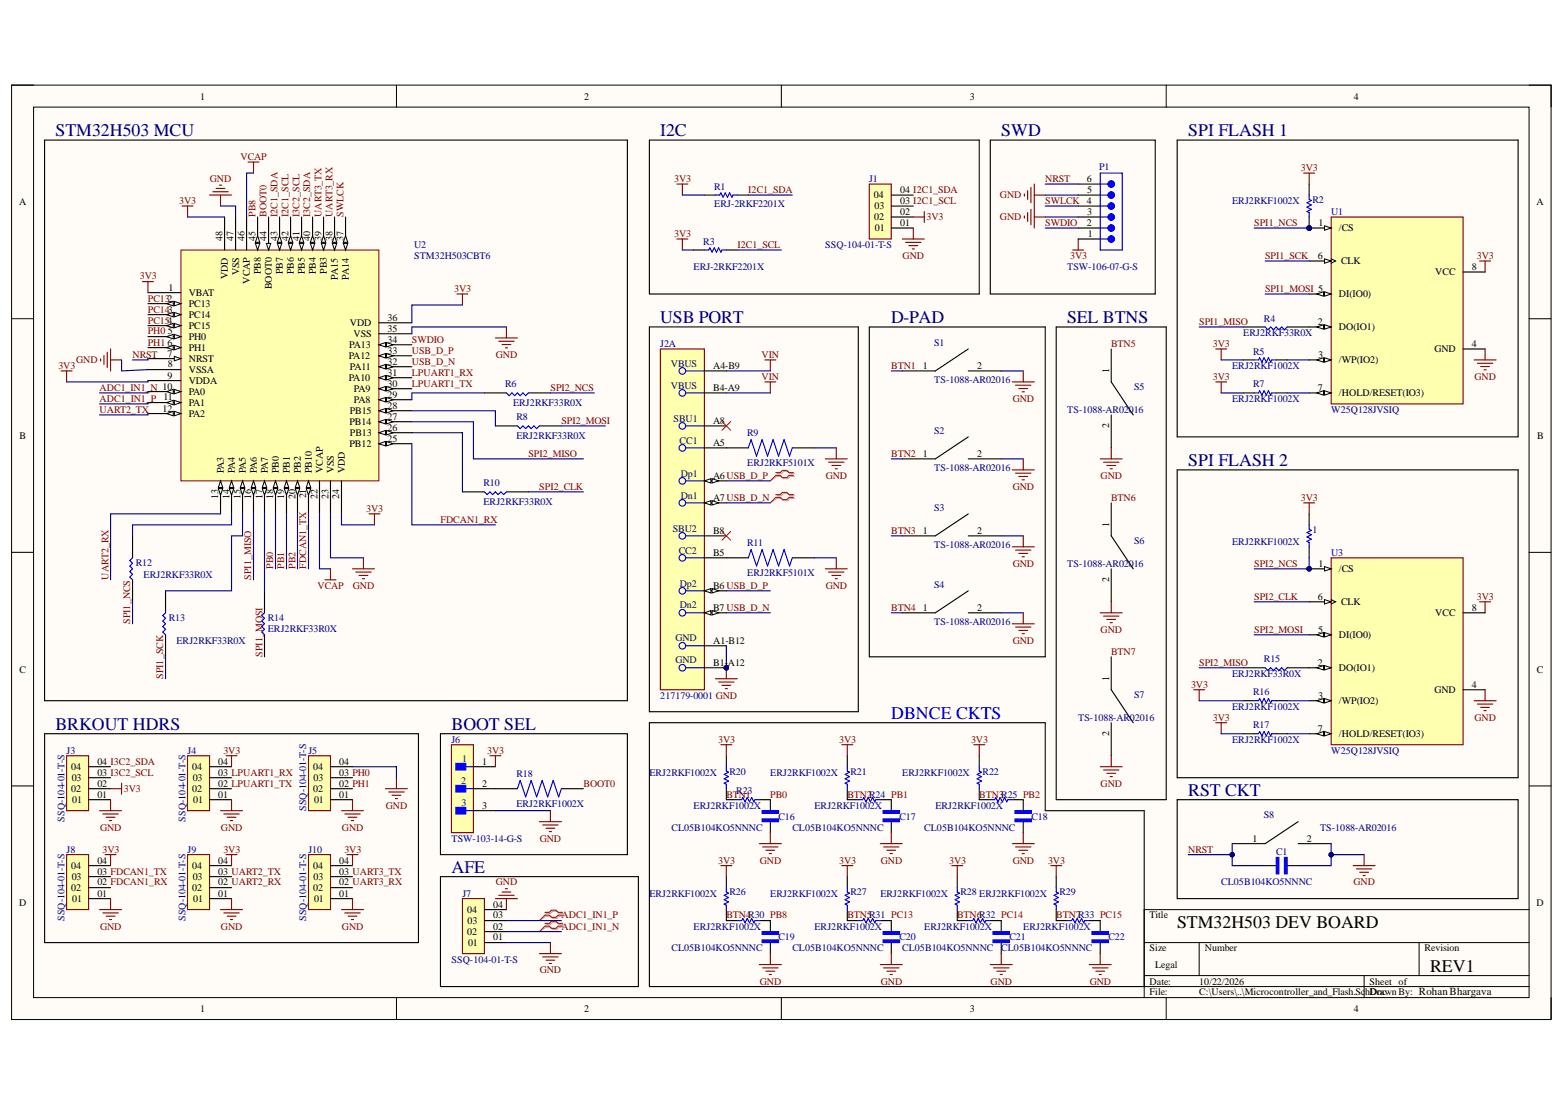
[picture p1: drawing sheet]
<svg xmlns="http://www.w3.org/2000/svg" width="297mm" height="210mm" viewBox="0 0 297 210" stroke-linecap="round" stroke-linejoin="round" font-family="sans-serif">
<defs><g id="words">
<g font-size="3.4" fill="#000080">
<text x="10.5" y="25.9">STM32H503 MCU</text>
<text x="125.4" y="25.9">I2C</text>
<text x="190.2" y="25.9">SWD</text>
<text x="225.7" y="25.9">SPI FLASH 1</text>
<text x="125.4" y="61.3">USB PORT</text>
<text x="169.3" y="61.3">D-PAD</text>
<text x="202.7" y="61.3">SEL BTNS</text>
<text x="225.7" y="88.5">SPI FLASH 2</text>
<text x="10.5" y="138.5">BRKOUT HDRS</text>
<text x="85.8" y="138.5">BOOT SEL</text>
<text x="225.7" y="151.1">RST CKT</text>
<text x="85.8" y="165.6">AFE</text>
</g>
<text font-size="3.4" fill="#00f" x="169.3" y="136.4">DBNCE CKTS</text>
<g font-size="3.4">
<text x="223.6" y="176.1">STM32H503 DEV BOARD</text>
<text x="271.6" y="184.4">REV1</text>
</g>
<g font-size="1.9">
<text x="38" y="18.9">1</text>
<text x="111" y="18.9">2</text>
<text x="184.2" y="18.9">3</text>
<text x="257.1" y="18.9">4</text>
<text x="206.4" y="34.5">6</text>
<text x="3.6" y="39">A</text>
<text x="166" y="37.7">04</text>
<text x="166" y="41.8">02</text>
<text x="166.1" y="39.7">03</text>
<text x="171" y="40.8">02</text>
<text x="171" y="38.7">03 I2C1_SCL</text>
<text x="171" y="36.6">04 I2C1_SDA</text>
<text x="206.4" y="38.7">4</text>
<text x="206.5" y="36.6">5</text>
<text x="206.5" y="40.8">3</text>
<text x="291.8" y="39">A</text>
<text x="42.3" y="45.8" transform="rotate(-90 42.3 45.8)">48</text>
<text x="44.3" y="45.8" transform="rotate(-90 44.3 45.8)">47</text>
<text x="46.4" y="45.8" transform="rotate(-90 46.4 45.8)">46</text>
<text x="48.5" y="45.8" transform="rotate(-90 48.5 45.8)">45</text>
<text x="50.6" y="45.8" transform="rotate(-90 50.6 45.8)">44</text>
<text x="52.7" y="45.8" transform="rotate(-90 52.7 45.8)">43</text>
<text x="54.8" y="45.8" transform="rotate(-90 54.8 45.8)">42</text>
<text x="56.9" y="45.8" transform="rotate(-90 56.9 45.8)">41</text>
<text x="58.9" y="45.8" transform="rotate(-90 58.9 45.8)">40</text>
<text x="61" y="45.8" transform="rotate(-90 61 45.8)">39</text>
<text x="63.1" y="45.8" transform="rotate(-90 63.1 45.8)">38</text>
<text x="65.2" y="45.8" transform="rotate(-90 65.2 45.8)">37</text>
<text x="166.1" y="43.9">01</text>
<text x="171" y="42.9">01</text>
<text x="206.4" y="42.9">2</text>
<text x="206.6" y="45">1</text>
<text x="250.4" y="42.9">1</text>
<text x="254.3" y="43.9">/CS</text>
<text x="43.3" y="52.9" transform="rotate(-90 43.3 52.9)">VDD</text>
<text x="45.4" y="52.3" transform="rotate(-90 45.4 52.3)">VSS</text>
<text x="47.5" y="53.8" transform="rotate(-90 47.5 53.8)">VCAP</text>
<text x="49.5" y="52" transform="rotate(-90 49.5 52)">PB8</text>
<text x="53.7" y="52.1" transform="rotate(-90 53.7 52.1)">PB7</text>
<text x="55.8" y="52.1" transform="rotate(-90 55.8 52.1)">PB6</text>
<text x="57.9" y="52" transform="rotate(-90 57.9 52)">PB5</text>
<text x="60" y="52.1" transform="rotate(-90 60 52.1)">PB4</text>
<text x="62.1" y="52" transform="rotate(-90 62.1 52)">PB3</text>
<text x="64.2" y="53.1" transform="rotate(-90 64.2 53.1)">PA15</text>
<text x="66.3" y="53.1" transform="rotate(-90 66.3 53.1)">PA14</text>
<text x="250.3" y="49.2">6</text>
<text x="254.7" y="50.2">CLK</text>
<text x="272.6" y="52.3">VCC</text>
<text x="279.5" y="51.2">8</text>
<text x="32" y="55.2">1</text>
<text x="35.8" y="56.2">VBAT</text>
<text x="35.8" y="58.3">PC13</text>
<text x="51.7" y="54.9" transform="rotate(-90 51.7 54.9)">BOOT0</text>
<text x="254.3" y="56.4">DI(IO0)</text>
<text x="31.8" y="65.6">6</text>
<text x="31.9" y="63.5">5</text>
<text x="35.8" y="60.4">PC14</text>
<text x="35.8" y="62.5">PC15</text>
<text x="35.8" y="64.5">PH0</text>
<text x="66.5" y="61.9">VDD</text>
<text x="67.1" y="64">VSS</text>
<text x="73.6" y="65">34</text>
<text x="73.6" y="62.9">35</text>
<text x="73.6" y="60.9">36</text>
<text x="250.3" y="61.7">2</text>
<text x="254.3" y="62.7">DO(IO1)</text>
<text x="279.5" y="65.8">4</text>
<text x="31.8" y="67.7">7</text>
<text x="31.8" y="71.9">9</text>
<text x="31.9" y="69.7">8</text>
<text x="35.8" y="66.6">PH1</text>
<text x="35.8" y="68.7">NRST</text>
<text x="35.8" y="70.8">VSSA</text>
<text x="66.3" y="68.2">PA12</text>
<text x="66.3" y="66.1">PA13</text>
<text x="66.4" y="70.2">PA11</text>
<text x="73.6" y="71.3">31</text>
<text x="73.6" y="69.2">32</text>
<text x="73.6" y="67.1">33</text>
<text x="135.4" y="70">A4-B9</text>
<text x="175.2" y="70">1</text>
<text x="185.6" y="70">2</text>
<text x="210.6" y="70.8" transform="rotate(-90 210.6 70.8)">1</text>
<text x="250.4" y="67.9">3</text>
<text x="254.3" y="69">/WP(IO2)</text>
<text x="272.4" y="66.9">GND</text>
<text x="31.1" y="76">11</text>
<text x="35.8" y="72.9">VDDA</text>
<text x="35.8" y="75">PA0</text>
<text x="35.8" y="77">PA1</text>
<text x="66.3" y="72.4">PA10</text>
<text x="67.2" y="76.5">PA8</text>
<text x="67.2" y="74.4">PA9</text>
<text x="73.6" y="77.6">28</text>
<text x="73.6" y="75.5">29</text>
<text x="73.6" y="73.4">30</text>
<text x="135.4" y="74.2">B4-A9</text>
<text x="250.3" y="74.2">7</text>
<text x="254.3" y="75.2">/HOLD/RESET(IO3)</text>
<text x="3.7" y="83.3">B</text>
<text x="30.9" y="78.1">12</text>
<text x="35.8" y="79.1">PA2</text>
<text x="66.4" y="80.7">PB14</text>
<text x="66.4" y="78.6">PB15</text>
<text x="66.5" y="82.8">PB13</text>
<text x="73.6" y="83.8">25</text>
<text x="73.6" y="81.7">26</text>
<text x="73.6" y="79.6">27</text>
<text x="135.4" y="80.4">A8</text>
<text x="210.6" y="81.3" transform="rotate(-90 210.6 81.3)">2</text>
<text x="291.9" y="83.3">B</text>
<text x="42.5" y="89.8" transform="rotate(-90 42.5 89.8)">PA3</text>
<text x="44.6" y="89.8" transform="rotate(-90 44.6 89.8)">PA4</text>
<text x="46.7" y="89.8" transform="rotate(-90 46.7 89.8)">PA5</text>
<text x="48.8" y="89.8" transform="rotate(-90 48.8 89.8)">PA6</text>
<text x="50.9" y="89.8" transform="rotate(-90 50.9 89.8)">PA7</text>
<text x="53" y="89.8" transform="rotate(-90 53 89.8)">PB0</text>
<text x="55" y="89.8" transform="rotate(-90 55 89.8)">PB1</text>
<text x="57.1" y="89.8" transform="rotate(-90 57.1 89.8)">PB2</text>
<text x="59.2" y="89.8" transform="rotate(-90 59.2 89.8)">PB10</text>
<text x="61.3" y="89.8" transform="rotate(-90 61.3 89.8)">VCAP</text>
<text x="63.4" y="89.8" transform="rotate(-90 63.4 89.8)">VSS</text>
<text x="65.5" y="89.8" transform="rotate(-90 65.5 89.8)">VDD</text>
<text x="66.4" y="84.9">PB12</text>
<text x="135.4" y="84.6">A5</text>
<text x="175.2" y="86.7">1</text>
<text x="185.6" y="86.7">2</text>
<text x="41.5" y="94.7" transform="rotate(-90 41.5 94.7)">13</text>
<text x="43.6" y="94.8" transform="rotate(-90 43.6 94.8)">14</text>
<text x="45.6" y="94.7" transform="rotate(-90 45.6 94.7)">15</text>
<text x="47.7" y="94.8" transform="rotate(-90 47.7 94.8)">16</text>
<text x="49.8" y="94.7" transform="rotate(-90 49.8 94.7)">17</text>
<text x="51.9" y="94.7" transform="rotate(-90 51.9 94.7)">18</text>
<text x="54" y="94.7" transform="rotate(-90 54 94.7)">19</text>
<text x="56.1" y="94.8" transform="rotate(-90 56.1 94.8)">20</text>
<text x="58.2" y="94.6" transform="rotate(-90 58.2 94.6)">21</text>
<text x="60.3" y="94.7" transform="rotate(-90 60.3 94.7)">22</text>
<text x="62.4" y="94.7" transform="rotate(-90 62.4 94.7)">23</text>
<text x="64.4" y="94.8" transform="rotate(-90 64.4 94.8)">24</text>
<text x="135.4" y="90.9">A6USB_D_P</text>
<text x="135.4" y="95.1">A7USB_D_N</text>
<text x="135.4" y="101.3">B8</text>
<text x="175.2" y="101.3">1</text>
<text x="185.6" y="101.3">2</text>
<text x="210.6" y="100" transform="rotate(-90 210.6 100)">1</text>
<text x="135.4" y="105.5">B5</text>
<text x="250.4" y="107.6">1</text>
<text x="135.4" y="111.8">B6 USB_D_P</text>
<text x="210.6" y="110.5" transform="rotate(-90 210.6 110.5)">2</text>
<text x="250.3" y="113.8">6</text>
<text x="254.3" y="108.6">/CS</text>
<text x="135.4" y="115.9">B7 USB_D_N</text>
<text x="175.2" y="115.9">1</text>
<text x="185.6" y="115.9">2</text>
<text x="254.7" y="114.9">CLK</text>
<text x="272.6" y="116.9">VCC</text>
<text x="279.5" y="115.9">8</text>
<text x="135.4" y="122.1">A1-B12</text>
<text x="250.3" y="120.1">5</text>
<text x="254.3" y="121.1">DI(IO0)</text>
<text x="3.7" y="127.6">C</text>
<text x="135.4" y="126.3">B1-</text>
<text x="138.3" y="126.3">A12</text>
<text x="210.6" y="129.2" transform="rotate(-90 210.6 129.2)">1</text>
<text x="250.3" y="126.3">2</text>
<text x="254.3" y="127.4">DO(IO1)</text>
<text x="272.4" y="131.5">GND</text>
<text x="279.5" y="130.5">4</text>
<text x="291.9" y="127.6">C</text>
<text x="250.4" y="132.6">3</text>
<text x="254.3" y="133.6">/WP(IO2)</text>
<text x="210.6" y="139.7" transform="rotate(-90 210.6 139.7)">2</text>
<text x="250.3" y="138.8">7</text>
<text x="254.3" y="139.9">/HOLD/RESET(IO3)</text>
<text x="13.5" y="146.2">04</text>
<text x="13.6" y="148.2">03</text>
<text x="18.5" y="149.3">02</text>
<text x="18.5" y="147.2">03 I3C2_SCL</text>
<text x="18.5" y="145.1">04 I3C2_SDA</text>
<text x="36.5" y="146.2">04</text>
<text x="36.6" y="148.2">03</text>
<text x="41.5" y="149.3">02 LPUART1_TX</text>
<text x="41.5" y="147.2">03 LPUART1_RX</text>
<text x="41.5" y="145.1">04</text>
<text x="59.5" y="146.2">04</text>
<text x="59.6" y="148.2">03</text>
<text x="64.4" y="149.3">02 PH1</text>
<text x="64.4" y="147.2">03 PH0</text>
<text x="64.4" y="145.1">04</text>
<text x="91.6" y="145.1">1</text>
<text x="91.6" y="149.3">2</text>
<text x="13.5" y="150.3">02</text>
<text x="13.7" y="152.4">01</text>
<text x="18.5" y="151.4">01</text>
<text x="36.5" y="150.3">02</text>
<text x="36.7" y="152.4">01</text>
<text x="41.5" y="151.4">01</text>
<text x="59.5" y="150.3">02</text>
<text x="59.7" y="152.4">01</text>
<text x="64.4" y="151.4">01</text>
<text x="91.6" y="153.5">3</text>
<text x="237.9" y="159.7">1</text>
<text x="248.2" y="159.7">2</text>
<text x="13.5" y="164.9">04</text>
<text x="13.6" y="167">03</text>
<text x="18.5" y="166">03 FDCAN1_TX</text>
<text x="18.5" y="163.9">04</text>
<text x="36.5" y="164.9">04</text>
<text x="36.6" y="167">03</text>
<text x="41.5" y="166">03 UART2_TX</text>
<text x="41.5" y="163.9">04</text>
<text x="59.5" y="164.9">04</text>
<text x="59.6" y="167">03</text>
<text x="64.4" y="166">03 UART3_TX</text>
<text x="64.4" y="163.9">04</text>
<text x="3.6" y="172">D</text>
<text x="13.5" y="169.1">02</text>
<text x="13.7" y="171.2">01</text>
<text x="18.5" y="170.2">01</text>
<text x="18.5" y="168">02 FDCAN1_RX</text>
<text x="36.5" y="169.1">02</text>
<text x="36.7" y="171.2">01</text>
<text x="41.5" y="170.2">01</text>
<text x="41.5" y="168">02 UART2_RX</text>
<text x="59.5" y="169.1">02</text>
<text x="59.7" y="171.2">01</text>
<text x="64.4" y="170.2">01</text>
<text x="64.4" y="168">02 UART3_RX</text>
<text x="88.7" y="173.3">04</text>
<text x="93.7" y="172.2">04</text>
<text x="291.8" y="172">D</text>
<text x="88.7" y="177.4">02</text>
<text x="88.8" y="175.4">03</text>
<text x="88.9" y="179.5">01</text>
<text x="93.7" y="178.5">01</text>
<text x="93.7" y="176.4">02</text>
<text x="93.7" y="174.3">03</text>
<text x="218.3" y="174.3">Title</text>
<text x="218.3" y="180.6">Size</text>
<text x="219.4" y="183.7">Legal</text>
<text x="228.8" y="180.6">Number</text>
<text x="270.6" y="180.6">Revision</text>
<text x="218.3" y="186.9">Date:</text>
<text x="218.3" y="188.9">File:</text>
<text x="227.7" y="186.9">10/22/2026</text>
<text x="227.7" y="188.9">C:\Users\..\Microcontroller_and_Flash.Sc</text>
<text x="259.3" y="188.9">hDrawnBy: Rohan Bhargava</text>
<text x="260.1" y="186.9">Sheet of</text>
<text x="261.5" y="188.9">oc</text>
<text x="38" y="192.1">1</text>
<text x="111" y="192.1">2</text>
<text x="184.2" y="192.1">3</text>
<text x="257.1" y="192.1">4</text>
</g>
<g font-size="1.9" fill="#800000">
<text x="39.9" y="34.5">GND</text>
<text x="45.6" y="30.3">VCAP</text>
<text x="128.1" y="34.5">3V3</text>
<text x="198.5" y="34.5">NRST</text>
<text x="247.1" y="32.5">3V3</text>
<text x="34.1" y="38.7">3V3</text>
<text x="48.5" y="41.2" transform="rotate(-90 48.5 41.2)">PB8</text>
<text x="50.6" y="41.2" transform="rotate(-90 50.6 41.2)">BOOT0</text>
<text x="52.7" y="41.2" transform="rotate(-90 52.7 41.2)">I2C1_SDA</text>
<text x="54.8" y="41.2" transform="rotate(-90 54.8 41.2)">I2C1_SCL</text>
<text x="56.9" y="41.2" transform="rotate(-90 56.9 41.2)">I3C2_SCL</text>
<text x="58.9" y="41.2" transform="rotate(-90 58.9 41.2)">I3C2_SDA</text>
<text x="61" y="41.2" transform="rotate(-90 61 41.2)">UART3_TX</text>
<text x="63.1" y="41.2" transform="rotate(-90 63.1 41.2)">UART3_RX</text>
<text x="65.2" y="41.2" transform="rotate(-90 65.2 41.2)">SWLCK</text>
<text x="142.1" y="36.6">I2C1_SDA</text>
<text x="176" y="41.8">3V3</text>
<text x="189.9" y="41.8">GND</text>
<text x="189.9" y="37.7">GND</text>
<text x="198.5" y="38.7">SWLCK</text>
<text x="128.1" y="45">3V3</text>
<text x="140" y="47">I2C1_SCL</text>
<text x="198.5" y="42.9">SWDIO</text>
<text x="238.2" y="42.9">SPI1_NCS</text>
<text x="26.6" y="53">3V3</text>
<text x="171.4" y="49.2">GND</text>
<text x="203.2" y="49.2">3V3</text>
<text x="240.3" y="49.2">SPI1_SCK</text>
<text x="280.5" y="49.2">3V3</text>
<text x="28.1" y="57.2">PC132</text>
<text x="28.1" y="59.3">PC143</text>
<text x="86.3" y="55.4">3V3</text>
<text x="240.3" y="55.4">SPI1_MOSI 5</text>
<text x="28.1" y="63.5">PH0</text>
<text x="28.1" y="65.6">PH1</text>
<text x="28.1" y="61.4">PC154</text>
<text x="78.2" y="65">SWDIO</text>
<text x="211" y="65.8">BTN5</text>
<text x="227.7" y="61.7">SPI1_MISO</text>
<text x="230.4" y="65.8">3V3</text>
<text x="11.1" y="70">3V3</text>
<text x="14.5" y="69">GND</text>
<text x="25.2" y="67.9">NRST</text>
<text x="78.2" y="71.3">LPUART1_RX</text>
<text x="78.2" y="67.1">USB_D_P</text>
<text x="78.2" y="69.2">USB_D_N</text>
<text x="94.2" y="67.9">GND</text>
<text x="144.6" y="67.9">VIN</text>
<text x="169.3" y="70">BTN1</text>
<text x="18.9" y="74.2">ADC1_IN1_N 10</text>
<text x="18.9" y="76.2">ADC1_IN1_P</text>
<text x="78.2" y="73.4">LPUART1_TX</text>
<text x="104.5" y="74.2">SPI2_NCS</text>
<text x="144.6" y="72.1">VIN</text>
<text x="192.3" y="76.2">GND</text>
<text x="230.4" y="72.1">3V3</text>
<text x="280" y="72.1">GND</text>
<text x="18.9" y="78.4">UART2_TX</text>
<text x="106.6" y="80.4">SPI2_MOSI</text>
<text x="100.4" y="86.7">SPI2_MISO</text>
<text x="169.3" y="86.7">BTN2</text>
<text x="102.4" y="92.9">SPI2_CLK</text>
<text x="156.8" y="90.9">GND</text>
<text x="192.3" y="92.9">GND</text>
<text x="209" y="90.9">GND</text>
<text x="211" y="95.1">BTN6</text>
<text x="247.1" y="95.1">3V3</text>
<text x="69.6" y="97.1">3V3</text>
<text x="83.6" y="99.2">FDCAN1_RX</text>
<text x="169.3" y="101.3">BTN3</text>
<text x="51.9" y="107.9" transform="rotate(-90 51.9 107.9)">PB0</text>
<text x="54" y="107.9" transform="rotate(-90 54 107.9)">PB1</text>
<text x="56.1" y="107.9" transform="rotate(-90 56.1 107.9)">PB2</text>
<text x="58.2" y="107.9" transform="rotate(-90 58.2 107.9)">FDCAN1_TX</text>
<text x="192.3" y="107.6">GND</text>
<text x="238.2" y="107.6">SPI2_NCS</text>
<text x="20.6" y="110" transform="rotate(-90 20.6 110)">UART2_RX</text>
<text x="47.7" y="110" transform="rotate(-90 47.7 110)">SPI1_MISO</text>
<text x="60.3" y="111.8">VCAP</text>
<text x="67" y="111.8">GND</text>
<text x="156.8" y="111.8">GND</text>
<text x="238.2" y="113.8">SPI2_CLK</text>
<text x="280.5" y="113.8">3V3</text>
<text x="24.7" y="118.4" transform="rotate(-90 24.7 118.4)">SPI1_NCS</text>
<text x="169.3" y="115.9">BTN4</text>
<text x="49.8" y="124.6" transform="rotate(-90 49.8 124.6)">SPI1_MOSI</text>
<text x="192.3" y="122.1">GND</text>
<text x="209" y="120.1">GND</text>
<text x="211" y="124.3">BTN7</text>
<text x="238.2" y="120.1">SPI2_MOSI</text>
<text x="31" y="128.8" transform="rotate(-90 31 128.8)">SPI1_SCK</text>
<text x="226.2" y="130.5">3V3</text>
<text x="227.7" y="126.3">SPI2_MISO</text>
<text x="230.4" y="136.8">3V3</text>
<text x="280" y="136.8">GND</text>
<text x="42.4" y="143">3V3</text>
<text x="92.5" y="143">3V3</text>
<text x="136.4" y="141">3V3</text>
<text x="159.4" y="141">3V3</text>
<text x="184.4" y="141">3V3</text>
<text x="110.8" y="149.3">BOOT0</text>
<text x="209" y="149.3">GND</text>
<text x="23.5" y="150.3">3V3</text>
<text x="73.3" y="153.5">GND</text>
<text x="138" y="151.4">BTN1</text>
<text x="146.3" y="151.4">PB0</text>
<text x="160.9" y="151.4">BTN2R24 PB1</text>
<text x="186" y="151.4">BTN3R25 PB2</text>
<text x="19" y="157.7">GND</text>
<text x="19.5" y="161.8">3V3</text>
<text x="42" y="157.7">GND</text>
<text x="42.4" y="161.8">3V3</text>
<text x="64.9" y="157.7">GND</text>
<text x="65.4" y="161.8">3V3</text>
<text x="102.5" y="159.7">GND</text>
<text x="225.7" y="161.8">NRST</text>
<text x="136.4" y="163.9">3V3</text>
<text x="144.3" y="163.9">GND</text>
<text x="159.4" y="163.9">3V3</text>
<text x="167.3" y="163.9">GND</text>
<text x="180.3" y="163.9">3V3</text>
<text x="192.3" y="163.9">GND</text>
<text x="199.1" y="163.9">3V3</text>
<text x="94.2" y="168">GND</text>
<text x="257.1" y="168">GND</text>
<text x="19" y="176.4">GND</text>
<text x="42" y="176.4">GND</text>
<text x="64.9" y="176.4">GND</text>
<text x="106.6" y="176.4">ADC1_IN1_N</text>
<text x="106.6" y="174.3">ADC1_IN1_P</text>
<text x="138" y="174.3">BTN4R30 PB8</text>
<text x="160.9" y="174.3">BTN5R31 PC13</text>
<text x="181.8" y="174.3">BTN6R32 PC14</text>
<text x="200.6" y="174.3">BTN7R33 PC15</text>
<text x="102.5" y="184.7">GND</text>
<text x="144.3" y="186.9">GND</text>
<text x="167.3" y="186.9">GND</text>
<text x="188.1" y="186.9">GND</text>
<text x="207" y="186.9">GND</text>
</g>
<g font-size="1.9" fill="#000080">
<text x="165.1" y="34.5">J1</text>
<text x="208.7" y="32.2">P1</text>
<text x="135.6" y="36">R1</text>
<text x="135.6" y="39.3">ERJ-2RKF2201X</text>
<text x="234" y="38.7">ERJ2RKF1002X</text>
<text x="249.3" y="38.5">R2</text>
<text x="252.8" y="40.8">U1</text>
<text x="78.6" y="47">U2</text>
<text x="133.6" y="46.4">R3</text>
<text x="156.7" y="47">SSQ-104-01-T-S</text>
<text x="78.6" y="49.2">STM32H503CBT6</text>
<text x="131.7" y="51.2">ERJ-2RKF2201X</text>
<text x="202.7" y="51.2">TSW-106-07-G-S</text>
<text x="125.4" y="65.8">J2A</text>
<text x="177.4" y="65.6">S1</text>
<text x="236.1" y="63.7">ERJ2RKF33R0X</text>
<text x="240.1" y="61">R4</text>
<text x="127.4" y="69.6">VBUS</text>
<text x="234" y="70">ERJ2RKF1002X</text>
<text x="238" y="67.3">R5</text>
<text x="96" y="73.5">R6</text>
<text x="97.4" y="77">ERJ2RKF33R0X</text>
<text x="127.4" y="73.8">VBUS</text>
<text x="177.4" y="72.7">TS-1088-AR02016</text>
<text x="215.4" y="74">S5</text>
<text x="234" y="76.2">ERJ2RKF1002X</text>
<text x="238" y="73.5">R7</text>
<text x="98.1" y="79.8">R8</text>
<text x="98.1" y="83.3">ERJ2RKF33R0X</text>
<text x="127.9" y="80">SBU1</text>
<text x="141.9" y="82.8">R9</text>
<text x="177.4" y="82.3">S2</text>
<text x="202.7" y="78.4">TS-1088-AR02016</text>
<text x="252.8" y="78.4">W25Q128JVSIQ</text>
<text x="129.1" y="84.2">CC1</text>
<text x="141.9" y="88.5">ERJ2RKF5101X</text>
<text x="177.4" y="89.4">TS-1088-AR02016</text>
<text x="91.8" y="92.3">R10</text>
<text x="91.8" y="95.8">ERJ2RKF33R0X</text>
<text x="129.3" y="90.4">Dp1</text>
<text x="129.3" y="94.6">Dn1</text>
<text x="127.8" y="100.9">SBU2</text>
<text x="177.4" y="96.9">S3</text>
<text x="249.3" y="101.1">1</text>
<text x="25.8" y="107.4">R12</text>
<text x="128.9" y="105.1">CC2</text>
<text x="141.9" y="103.7">R11</text>
<text x="177.4" y="104">TS-1088-AR02016</text>
<text x="202.7" y="107.6">TS-1088-AR02016</text>
<text x="215.4" y="103.2">S6</text>
<text x="234" y="103.4">ERJ2RKF1002X</text>
<text x="252.8" y="105.5">U3</text>
<text x="27.2" y="109.6">ERJ2RKF33R0X</text>
<text x="129.1" y="111.3">Dp2</text>
<text x="141.9" y="109.3">ERJ2RKF5101X</text>
<text x="177.4" y="111.5">S4</text>
<text x="32.1" y="117.8">R13</text>
<text x="50.9" y="117.8">R14</text>
<text x="50.9" y="119.9">ERJ2RKF33R0X</text>
<text x="129.1" y="115.5">Dn2</text>
<text x="177.4" y="118.6">TS-1088-AR02016</text>
<text x="33.5" y="122.1">ERJ2RKF33R0X</text>
<text x="128.3" y="121.7">GND</text>
<text x="128.3" y="125.9">GND</text>
<text x="240.1" y="125.7">R15</text>
<text x="234" y="128.4">ERJ2RKF33R0X</text>
<text x="238" y="132">R16</text>
<text x="125.4" y="132.6">217179-0001 GND</text>
<text x="204.8" y="136.8">TS-1088-AR02016</text>
<text x="215.4" y="132.4">S7</text>
<text x="234" y="134.7">ERJ2RKF1002X</text>
<text x="12.6" y="143">J3</text>
<text x="35.6" y="143">J4</text>
<text x="58.6" y="143">J5</text>
<text x="85.8" y="141">J6</text>
<text x="234" y="141">ERJ2RKF1002X</text>
<text x="238" y="138.2">R17</text>
<text x="252.8" y="143">W25Q128JVSIQ</text>
<text x="87.6" y="148.9">2</text>
<text x="87.7" y="144.7">1</text>
<text x="98.1" y="147.5">R18</text>
<text x="123.3" y="147.2">ERJ2RKF1002X</text>
<text x="138.6" y="147">R20</text>
<text x="146.3" y="147.2">ERJ2RKF1002X</text>
<text x="161.5" y="147">R21</text>
<text x="171.3" y="147.2">ERJ2RKF1002X</text>
<text x="186.6" y="147">R22</text>
<text x="12.2" y="155.9" transform="rotate(-90 12.2 155.9)">SSQ-104-01-T-S</text>
<text x="35.2" y="155.9" transform="rotate(-90 35.2 155.9)">SSQ-104-01-T-S</text>
<text x="58.2" y="153.8" transform="rotate(-90 58.2 153.8)">SSQ-104-01-T-S</text>
<text x="87.7" y="153">3</text>
<text x="98.1" y="153.1">ERJ2RKF1002X</text>
<text x="131.7" y="153.5">ERJ2RKF1002X</text>
<text x="139.8" y="150.8">R23</text>
<text x="147.9" y="155.5">C16</text>
<text x="154.7" y="153.5">ERJ2RKF1002X</text>
<text x="170.8" y="155.5">C17</text>
<text x="177.6" y="153.5">ERJ2RKF1002X</text>
<text x="195.9" y="155.5">C18</text>
<text x="240.1" y="155.3">S8</text>
<text x="12.6" y="161.8">J8</text>
<text x="35.6" y="161.8">J9</text>
<text x="58.6" y="161.8">J10</text>
<text x="85.8" y="159.7">TSW-103-14-G-S</text>
<text x="127.5" y="157.7">CL05B104KO5NNNC</text>
<text x="150.5" y="157.7">CL05B104KO5NNNC</text>
<text x="175.5" y="157.7">CL05B104KO5NNNC</text>
<text x="250.7" y="157.7">TS-1088-AR02016</text>
<text x="242.4" y="162.3">C1</text>
<text x="87.8" y="170.2">J7</text>
<text x="123.3" y="170.2">ERJ2RKF1002X</text>
<text x="138.6" y="170">R26</text>
<text x="146.3" y="170.2">ERJ2RKF1002X</text>
<text x="161.5" y="170">R27</text>
<text x="167.2" y="170.2">ERJ2RKF1002X</text>
<text x="182.4" y="170">R28 ERJ2RKF1002X</text>
<text x="201.2" y="170">R29</text>
<text x="231.9" y="168">CL05B104KO5NNNC</text>
<text x="12.2" y="174.7" transform="rotate(-90 12.2 174.7)">SSQ-104-01-T-S</text>
<text x="35.2" y="174.7" transform="rotate(-90 35.2 174.7)">SSQ-104-01-T-S</text>
<text x="58.2" y="174.7" transform="rotate(-90 58.2 174.7)">SSQ-104-01-T-S</text>
<text x="131.7" y="176.4">ERJ2RKF1002X</text>
<text x="147.9" y="178.5">C19</text>
<text x="154.7" y="176.4">ERJ2RKF1002X</text>
<text x="170.8" y="178.5">C20</text>
<text x="175.5" y="176.4">ERJ2RKF1002X</text>
<text x="191.7" y="178.5">C21</text>
<text x="194.3" y="176.4">ERJ2RKF1002X</text>
<text x="210.5" y="178.5">C22</text>
<text x="85.8" y="182.7">SSQ-104-01-T-S</text>
<text x="127.5" y="180.6">CL05B104KO5NNNC</text>
<text x="150.5" y="180.6">CL05B104KO5NNNC</text>
<text x="171.3" y="180.6">CL05B104KO5NNNC</text>
<text x="190.2" y="180.6">CL05B104KO5NNNC</text>
</g>
</g></defs>
<path d="M2.2 16.2h292.4v177.3h-292.4z" fill-rule="evenodd" fill="#fffcf8"/>
<path d="M2.2 16.2h292.4v177.3h-292.4z" fill="none" stroke="#000" stroke-width=".19"/>
<path d="M6.4 20.3h284v169h-284z" fill-rule="evenodd" fill="#fffcf8"/>
<g fill="none" stroke="#000" stroke-width=".19">
<path d="M2.2 16.2h4.2M75.3 16.2v4.1M148.4 16.2v4.1M221.5 16.2v4.1M290.4 16.2h4.2v4.1M6.4 20.3h284v169h-284zM2.2 60.5h4.2M290.4 60.5h4.2M2.2 104.8h4.2M290.4 104.8h4.2M2.2 149.2h4.2M290.4 149.2h4.2"/>
<path d="M217.3 178.9h73.1M227.8 178.9v6.3M269.5 178.9v6.3M290.4 172.6h-73.1v16.7M75.3 189.3v4.2M148.4 189.3v4.2M217.3 185.2h73.1M217.3 187.2h73.1M221.5 189.3v4.2M259.1 185.2v4.1M294.6 189.3v4.2"/>
</g>
<path d="M142.1 85l.5-1.6 1.1 3.2 1-3.2 1.1 3.2 1-3.2 1.1 3.2 1-3.2 1.1 3.2 .5-1.6M142.1 105.9l.5-1.6 1.1 3.1 1-3.1 1.1 3.1 1-3.1 1.1 3.1 1-3.1 1.1 3.1 .5-1.5" fill="none" stroke="#00f" stroke-width=".21"/>
<path d="M137.9 85h4.2M150.5 85h4.2M137.9 105.9h4.2M150.5 105.9h4.2" fill="none" stroke="#000" stroke-width=".21"/>
<circle cx="137.9" cy="126.7" r=".42" fill="#000080"/>
<circle cx="137.9" cy="126.7" r=".42" fill="none" stroke="#000080" stroke-width=".19"/>
<path d="M125.4 66.2h8.4v64.7h-8.4z" fill-rule="evenodd" fill="#ffffb0"/>
<path d="M125.4 66.2h8.4v64.7h-8.4z" fill="none" stroke="#800000" stroke-width=".21"/>
<g fill="none" stroke="#00f" stroke-width=".21">
<path d="M130.2 70.4h3.6M130.2 74.6h3.6M130.2 80.8h3.6M130.2 85h3.6M130.2 91.3h3.6M130.2 95.4h3.6M130.2 101.7h3.6M130.2 105.9h3.6M130.2 112.1h3.6M130.2 116.3h3.6M130.2 122.6h3.6M130.2 126.7h3.6"/>
<circle cx="129.6" cy="70.4" r=".63"/>
<circle cx="129.6" cy="74.6" r=".63"/>
<circle cx="129.6" cy="85" r=".63"/>
<circle cx="129.6" cy="91.3" r=".63"/>
<circle cx="129.6" cy="80.8" r=".63"/>
<circle cx="129.6" cy="95.4" r=".63"/>
<circle cx="129.6" cy="116.3" r=".63"/>
<circle cx="129.6" cy="105.9" r=".63"/>
<circle cx="129.6" cy="112.1" r=".63"/>
<circle cx="129.6" cy="101.7" r=".63"/>
<circle cx="129.6" cy="126.7" r=".63"/>
<circle cx="129.6" cy="122.6" r=".63"/>
</g>
<path d="M133.8 70.4h4.1M133.8 85h4.1M133.8 91.3h4.1M133.8 122.6h4.1" fill="none" stroke="#000" stroke-width=".21"/>
<path d="M133.8 91.3l1.2-.5v.9z" fill="#f8fcff"/>
<path d="M133.8 91.3l1.2-.5v.9z" fill="none" stroke="#000" stroke-width=".19"/>
<path d="M135.2 90.8l1.3 .5-1.3 .4z" fill="#f8fcff"/>
<path d="M135.2 90.8l1.3 .5-1.3 .4z" fill="none" stroke="#000" stroke-width=".19"/>
<path d="M133.8 95.4h4.1" fill="none" stroke="#000" stroke-width=".21"/>
<path d="M133.8 95.4l1.2-.4v.9z" fill="#f8fcff"/>
<path d="M133.8 95.4l1.2-.4v.9z" fill="none" stroke="#000" stroke-width=".19"/>
<path d="M135.2 95l1.3 .4-1.3 .5z" fill="#f8fcff"/>
<path d="M135.2 95l1.3 .4-1.3 .5z" fill="none" stroke="#000" stroke-width=".19"/>
<path d="M133.8 80.8h4.1M133.8 126.7h4.1" fill="none" stroke="#000" stroke-width=".21"/>
<circle cx="137.9" cy="126.7" r=".42" fill="#000080"/>
<circle cx="137.9" cy="126.7" r=".42" fill="none" stroke="#000080" stroke-width=".19"/>
<path d="M133.8 74.6h4.1M133.8 105.9h4.1M133.8 112.1h4.1" fill="none" stroke="#000" stroke-width=".21"/>
<path d="M133.8 112.1l1.2-.4v.8z" fill="#f8fcff"/>
<path d="M133.8 112.1l1.2-.4v.8z" fill="none" stroke="#000" stroke-width=".19"/>
<path d="M135.2 111.7l1.3 .4-1.3 .4z" fill="#f8fcff"/>
<path d="M135.2 111.7l1.3 .4-1.3 .4z" fill="none" stroke="#000" stroke-width=".19"/>
<path d="M133.8 116.3h4.1" fill="none" stroke="#000" stroke-width=".21"/>
<path d="M133.8 116.3l1.2-.4v.8z" fill="#f8fcff"/>
<path d="M133.8 116.3l1.2-.4v.8z" fill="none" stroke="#000" stroke-width=".19"/>
<path d="M135.2 115.9l1.3 .4-1.3 .4z" fill="#f8fcff"/>
<path d="M135.2 115.9l1.3 .4-1.3 .4z" fill="none" stroke="#000" stroke-width=".19"/>
<path d="M133.8 101.7h4.1" fill="none" stroke="#000" stroke-width=".21"/>
<path d="M135.9 128.8h4.1M136.5 129.4h2.9M137.1 130.1h1.7M137.7 130.7h.5M137.9 126.7v2.1" fill="none" stroke="#800000" stroke-width=".21"/>
<circle cx="137.9" cy="126.7" r=".42" fill="#000080"/>
<circle cx="137.9" cy="126.7" r=".42" fill="none" stroke="#000080" stroke-width=".19"/>
<path d="M137.1 80l1.7 1.7M138.8 80l-1.7 1.7M137.1 100.9l1.7 1.6M138.8 100.9l-1.7 1.6" fill="none" stroke="#f00" stroke-width=".19"/>
<g fill="none" stroke="#800000" stroke-width=".21">
<path d="M145.3 68.3h2M145.3 72.5h2M146.3 68.3v2.1M146.3 72.5v2.1M156.7 87.1h4.2M157.4 87.7h2.9M158 88.3h1.7M158.6 89h.4M158.8 85v2.1M156.7 108h4.2M157.4 108.6h2.9M158 109.2h1.7"/>
<path d="M158.6 109.8h.4M158.8 105.9v2.1"/>
</g>
<path d="M85.7 141.3h4.2v16.7h-4.2z" fill-rule="evenodd" fill="#ffffb0"/>
<path d="M85.7 141.3h4.2v16.7h-4.2z" fill="none" stroke="#800000" stroke-width=".21"/>
<path d="M86.6 144.9h1.9v1.2h-1.9z" fill-rule="evenodd" fill="#00f"/>
<path d="M86.6 144.9h1.9v1.2h-1.9zM88.5 145.5h1.4" fill="none" stroke="#00f" stroke-width=".21"/>
<path d="M86.6 149.1h1.9v1.2h-1.9z" fill-rule="evenodd" fill="#00f"/>
<path d="M86.6 149.1h1.9v1.2h-1.9zM88.5 149.7h1.4" fill="none" stroke="#00f" stroke-width=".21"/>
<path d="M86.6 153.2h1.9v1.3h-1.9z" fill-rule="evenodd" fill="#00f"/>
<path d="M86.6 153.2h1.9v1.3h-1.9zM88.5 153.9h1.4M98.3 149.7l.5-1.6 1 3.1 1.1-3.1 1 3.1 1.1-3.1 1 3.1 1.1-3.1 1 3.1 .5-1.5" fill="none" stroke="#00f" stroke-width=".21"/>
<path d="M188.1 26.6h31.3v29.2h-31.3zM123.3 62.1h39.7v73h-39.7zM83.7 139.3h35.5v22.9h-35.5zM89.9 145.5h4.2M89.9 149.7h8.4M89.9 153.9h4.2M106.6 149.7h4.2M223.6 151.8h64.7v18.7h-64.7z" fill="none" stroke="#000" stroke-width=".21"/>
<path d="M93 143.4h2.1M94.1 143.4v2.1M102.4 155.9h4.2M103.1 156.6h2.9M103.7 157.2h1.7M104.3 157.8h.4M104.5 153.9v2M257 164.3h4.2M257.6 164.9h2.9M258.2 165.5h1.7M258.9 166.2h.4M259.1 162.2v2.1" fill="none" stroke="#800000" stroke-width=".21"/>
<path d="M242.4 162.7h.5v3.2h-.5z" fill-rule="evenodd" fill="#00f"/>
<path d="M242.4 162.7h.5v3.2h-.5z" fill="none" stroke="#00f" stroke-width=".21"/>
<path d="M243.9 162.7h.6v3.2h-.6z" fill-rule="evenodd" fill="#00f"/>
<path d="M243.9 162.7h.6v3.2h-.6z" fill="none" stroke="#00f" stroke-width=".21"/>
<path d="M240.3 164.3h2.1M244.5 164.3h2" fill="none" stroke="#000" stroke-width=".21"/>
<path d="M147.6 89.9h.8l.4-.4h.8l.5 .4h.8M147.6 90.4h.8l.4 .4h.8l.5-.4h.8M147.6 94.1h.8l.4-.4h.8l.5 .4h.8M147.6 94.6h.8l.4 .4h.8l.5-.4h.8" fill="none" stroke="#d0a19e" stroke-width=".21"/>
<path d="M147.6 90.4l-1.3 .9M147.6 94.6l-1.3 .8" fill="none" stroke="#d0a19e" stroke-width=".19"/>
<path d="M147.3 89.7h.9l.4-.4h.8l.5 .4h.8M147.3 90.2h.9l.4 .4h.8l.5-.4h.8M147.3 93.9h.9l.4-.4h.8l.5 .4h.8M147.3 94.4h.9l.4 .4h.8l.5-.4h.8" fill="none" stroke="#f00" stroke-width=".21"/>
<path d="M147.3 90.2l-1 1.1M147.3 94.4l-1 1" fill="none" stroke="#f00" stroke-width=".19"/>
<path d="M35.6 143.4h4.2v10.5h-4.2z" fill-rule="evenodd" fill="#ffffb0"/>
<path d="M35.6 143.4h4.2v10.5h-4.2z" fill="none" stroke="#800000" stroke-width=".21"/>
<path d="M39.8 151.8h4.2M39.8 149.7h4.2M39.8 147.6h4.2M39.8 145.5h4.2" fill="none" stroke="#000" stroke-width=".21"/>
<path d="M165.1 34.9h4.2v10.5h-4.2z" fill-rule="evenodd" fill="#ffffb0"/>
<g fill="none" stroke="#800000" stroke-width=".21">
<path d="M165.1 34.9h4.2v10.5h-4.2zM171.4 45.4h4.1M172 46h2.9M172.6 46.6h1.7M173.2 47.2h.5M173.5 43.3v2.1M173.5 41.2h2M175.5 40.2v2M41.9 153.9h4.2M42.5 154.5h2.9M42.9 143.4h2.1M43.1 155.1h1.7"/>
<path d="M43.8 155.7h.4M44 143.4v2.1M44 151.8v2.1"/>
</g>
<path d="M169.3 39.1h4.2M169.3 37h4.2M169.3 43.3h4.2M169.3 41.2h4.2" fill="none" stroke="#000" stroke-width=".21"/>
<path d="M35.6 162.2h4.2v10.4h-4.2z" fill-rule="evenodd" fill="#ffffb0"/>
<path d="M35.6 162.2h4.2v10.4h-4.2zM41.9 172.6h4.2M42.5 173.3h2.9M42.9 162.2h2.1M43.1 173.9h1.7M43.8 174.5h.4M44 162.2v2.1M44 170.5v2.1" fill="none" stroke="#800000" stroke-width=".21"/>
<path d="M39.8 170.5h4.2M39.8 168.5h4.2M39.8 166.4h4.2M39.8 164.3h4.2" fill="none" stroke="#000" stroke-width=".21"/>
<path d="M12.6 143.4h4.2v10.5h-4.2z" fill-rule="evenodd" fill="#ffffb0"/>
<g fill="none" stroke="#800000" stroke-width=".21">
<path d="M195.8 39.7v3M196.4 39.1v4.2M194.5 41v.4M195.2 40.4v1.6M196.4 41.2h2.1M203.7 47.5h2.1M204.8 45.4v2.1M12.6 143.4h4.2v10.5h-4.2zM18.9 153.9h4.2M19.5 154.5h3M20.2 155.1h1.6M20.8 155.7h.4"/>
<path d="M21 151.8v2.1M21 149.7h2.1M23.1 148.6v2.1"/>
</g>
<path d="M16.8 151.8h4.2M16.8 149.7h4.2M16.8 147.6h4.2M16.8 145.5h4.2" fill="none" stroke="#000" stroke-width=".21"/>
<path d="M12.6 162.2h4.2v10.4h-4.2z" fill-rule="evenodd" fill="#ffffb0"/>
<path d="M128.6 34.9h2M129.6 34.9v2.1M128.6 45.4h2M129.6 45.4v2M12.6 162.2h4.2v10.4h-4.2zM18.9 172.6h4.2M19.5 173.3h3M20 162.2h2M20.2 173.9h1.6M20.8 174.5h.4M21 162.2v2.1M21 170.5v2.1" fill="none" stroke="#800000" stroke-width=".21"/>
<g fill="none" stroke="#000" stroke-width=".21">
<path d="M133.8 37h2.1M140 37h2.1M204.8 37h4.2M204.8 39.1h4.2M204.8 34.9h4.2M131.7 47.4h2.1M137.9 47.4h2.1M204.8 45.4h4.2M204.8 43.3h4.2M204.8 41.2h4.2M8.5 139.3h71v39.6h-71zM16.8 170.5h4.2"/>
<path d="M16.8 168.5h4.2M16.8 166.4h4.2M16.8 164.3h4.2"/>
</g>
<path d="M135.9 37h.8l.2-.4 .4 .8 .4-.8 .5 .8 .4-.8 .4 .8 .2-.4h.8M133.8 47.4h.8l.2-.4 .4 .9 .5-.9 .4 .9 .4-.9 .4 .9 .2-.5h.8M209 45.4h1.4" fill="none" stroke="#00f" stroke-width=".21"/>
<circle cx="211" cy="45.4" r=".62" fill="#00f"/>
<g fill="none" stroke="#00f" stroke-width=".21">
<path d="M209 32.8h4.1v14.7h-4.1zM209 43.3h1.4"/>
<circle cx="211" cy="45.4" r=".62"/>
</g>
<circle cx="211" cy="43.3" r=".62" fill="#00f"/>
<g fill="none" stroke="#00f" stroke-width=".21">
<path d="M209 39.1h1.4M209 41.2h1.4"/>
<circle cx="211" cy="43.3" r=".62"/>
</g>
<circle cx="211" cy="41.2" r=".62" fill="#00f"/>
<circle cx="211" cy="41.2" r=".62" fill="none" stroke="#00f" stroke-width=".21"/>
<circle cx="211" cy="39.1" r=".62" fill="#00f"/>
<g fill="none" stroke="#00f" stroke-width=".21">
<path d="M209 37h1.4M209 34.9h1.4"/>
<circle cx="211" cy="39.1" r=".62"/>
</g>
<circle cx="211.1" cy="37" r=".62" fill="#00f"/>
<circle cx="211.1" cy="37" r=".62" fill="none" stroke="#00f" stroke-width=".21"/>
<circle cx="211" cy="34.9" r=".62" fill="#00f"/>
<circle cx="211" cy="34.9" r=".62" fill="none" stroke="#00f" stroke-width=".21"/>
<path d="M58.6 162.2h4.2v10.4h-4.2z" fill-rule="evenodd" fill="#ffffb0"/>
<path d="M58.6 162.2h4.2v10.4h-4.2zM64.9 172.6h4.1M65.5 173.3h2.9M65.9 162.2h2.1M66.1 173.9h1.7M66.7 174.5h.5M66.9 162.2v2.1M66.9 170.5v2.1" fill="none" stroke="#800000" stroke-width=".21"/>
<path d="M62.8 170.5h4.1M62.8 168.5h4.1M62.8 166.4h4.1M62.8 164.3h4.1" fill="none" stroke="#000" stroke-width=".21"/>
<path d="M34.4 47.4h37.6v43.9h-37.6z" fill-rule="evenodd" fill="#ffffb0"/>
<path d="M34.4 47.4h37.6v43.9h-37.6z" fill="none" stroke="#800000" stroke-width=".19"/>
<path d="M28.1 55.5h6.3M28.1 57.6h6.3" fill="none" stroke="#000" stroke-width=".21"/>
<path d="M33.1 57.2l1.3 .4-1.3 .4z" fill="#f8fcff"/>
<path d="M33.1 57.2l1.3 .4-1.3 .4z" fill="none" stroke="#000" stroke-width=".19"/>
<path d="M31.6 57.6l1.3-.4v.8z" fill="#f8fcff"/>
<path d="M31.6 57.6l1.3-.4v.8z" fill="none" stroke="#000" stroke-width=".19"/>
<path d="M28.1 59.7h6.3" fill="none" stroke="#000" stroke-width=".21"/>
<path d="M33.1 59.3l1.3 .4-1.3 .4z" fill="#f8fcff"/>
<path d="M33.1 59.3l1.3 .4-1.3 .4z" fill="none" stroke="#000" stroke-width=".19"/>
<path d="M31.6 59.7l1.3-.4v.8z" fill="#f8fcff"/>
<path d="M31.6 59.7l1.3-.4v.8z" fill="none" stroke="#000" stroke-width=".19"/>
<path d="M28.1 61.8h6.3" fill="none" stroke="#000" stroke-width=".21"/>
<path d="M33.1 61.4l1.3 .4-1.3 .4z" fill="#f8fcff"/>
<path d="M33.1 61.4l1.3 .4-1.3 .4z" fill="none" stroke="#000" stroke-width=".19"/>
<path d="M31.6 61.8l1.3-.4v.8z" fill="#f8fcff"/>
<path d="M31.6 61.8l1.3-.4v.8z" fill="none" stroke="#000" stroke-width=".19"/>
<path d="M28.1 63.9h6.3" fill="none" stroke="#000" stroke-width=".21"/>
<path d="M33.1 63.5l1.3 .4-1.3 .4z" fill="#f8fcff"/>
<path d="M33.1 63.5l1.3 .4-1.3 .4z" fill="none" stroke="#000" stroke-width=".19"/>
<path d="M31.6 63.9l1.3-.4v.8z" fill="#f8fcff"/>
<path d="M31.6 63.9l1.3-.4v.8z" fill="none" stroke="#000" stroke-width=".19"/>
<path d="M28.1 66h6.3" fill="none" stroke="#000" stroke-width=".21"/>
<path d="M33.1 65.6l1.3 .4-1.3 .4z" fill="#f8fcff"/>
<path d="M33.1 65.6l1.3 .4-1.3 .4z" fill="none" stroke="#000" stroke-width=".19"/>
<path d="M31.6 66l1.3-.4v.8z" fill="#f8fcff"/>
<path d="M31.6 66l1.3-.4v.8z" fill="none" stroke="#000" stroke-width=".19"/>
<path d="M28.1 68.1h6.3" fill="none" stroke="#000" stroke-width=".21"/>
<path d="M33.1 67.6l1.3 .5-1.3 .4z" fill="#f8fcff"/>
<path d="M33.1 67.6l1.3 .5-1.3 .4z" fill="none" stroke="#000" stroke-width=".19"/>
<path d="M28.1 70.1h6.3M28.1 72.2h6.3M28.1 74.3h6.3" fill="none" stroke="#000" stroke-width=".21"/>
<path d="M33.1 73.9l1.3 .4-1.3 .4z" fill="#f8fcff"/>
<path d="M33.1 73.9l1.3 .4-1.3 .4z" fill="none" stroke="#000" stroke-width=".19"/>
<path d="M31.6 74.3l1.3-.4v.8z" fill="#f8fcff"/>
<path d="M31.6 74.3l1.3-.4v.8z" fill="none" stroke="#000" stroke-width=".19"/>
<path d="M28.1 76.4h6.3" fill="none" stroke="#000" stroke-width=".21"/>
<path d="M33.1 76l1.3 .4-1.3 .4z" fill="#f8fcff"/>
<path d="M33.1 76l1.3 .4-1.3 .4z" fill="none" stroke="#000" stroke-width=".19"/>
<path d="M31.6 76.4l1.3-.4v.8z" fill="#f8fcff"/>
<path d="M31.6 76.4l1.3-.4v.8z" fill="none" stroke="#000" stroke-width=".19"/>
<path d="M28.1 78.5h6.3" fill="none" stroke="#000" stroke-width=".21"/>
<path d="M33.1 78.1l1.3 .4-1.3 .4z" fill="#f8fcff"/>
<path d="M33.1 78.1l1.3 .4-1.3 .4z" fill="none" stroke="#000" stroke-width=".19"/>
<path d="M31.6 78.5l1.3-.4v.8z" fill="#f8fcff"/>
<path d="M31.6 78.5l1.3-.4v.8z" fill="none" stroke="#000" stroke-width=".19"/>
<path d="M41.9 91.3v6.2" fill="none" stroke="#000" stroke-width=".21"/>
<path d="M41.9 91.3l.4 1.2h-.8z" fill="#f8fcff"/>
<path d="M41.9 91.3l.4 1.2h-.8z" fill="none" stroke="#000" stroke-width=".19"/>
<path d="M41.5 92.7h.8l-.4 1.3z" fill="#f8fcff"/>
<path d="M41.5 92.7h.8l-.4 1.3z" fill="none" stroke="#000" stroke-width=".19"/>
<path d="M44 91.3v6.2" fill="none" stroke="#000" stroke-width=".21"/>
<path d="M44 91.3l.4 1.2h-.8z" fill="#f8fcff"/>
<path d="M44 91.3l.4 1.2h-.8z" fill="none" stroke="#000" stroke-width=".19"/>
<path d="M43.6 92.7h.8l-.4 1.3z" fill="#f8fcff"/>
<path d="M43.6 92.7h.8l-.4 1.3z" fill="none" stroke="#000" stroke-width=".19"/>
<path d="M46.1 91.3v6.2" fill="none" stroke="#000" stroke-width=".21"/>
<path d="M46.1 91.3l.4 1.2h-.9z" fill="#f8fcff"/>
<path d="M46.1 91.3l.4 1.2h-.9z" fill="none" stroke="#000" stroke-width=".19"/>
<path d="M45.6 92.7h.9l-.4 1.3z" fill="#f8fcff"/>
<path d="M45.6 92.7h.9l-.4 1.3z" fill="none" stroke="#000" stroke-width=".19"/>
<path d="M48.1 91.3v6.2" fill="none" stroke="#000" stroke-width=".21"/>
<path d="M48.1 91.3l.5 1.2h-.9z" fill="#f8fcff"/>
<path d="M48.1 91.3l.5 1.2h-.9z" fill="none" stroke="#000" stroke-width=".19"/>
<path d="M47.7 92.7h.9l-.5 1.3z" fill="#f8fcff"/>
<path d="M47.7 92.7h.9l-.5 1.3z" fill="none" stroke="#000" stroke-width=".19"/>
<path d="M50.2 91.3v6.2" fill="none" stroke="#000" stroke-width=".21"/>
<path d="M50.2 91.3l.5 1.2h-.9z" fill="#f8fcff"/>
<path d="M50.2 91.3l.5 1.2h-.9z" fill="none" stroke="#000" stroke-width=".19"/>
<path d="M49.8 92.7h.9l-.5 1.3z" fill="#f8fcff"/>
<path d="M49.8 92.7h.9l-.5 1.3z" fill="none" stroke="#000" stroke-width=".19"/>
<path d="M52.3 91.3v6.2" fill="none" stroke="#000" stroke-width=".21"/>
<path d="M52.3 91.3l.4 1.2h-.8z" fill="#f8fcff"/>
<path d="M52.3 91.3l.4 1.2h-.8z" fill="none" stroke="#000" stroke-width=".19"/>
<path d="M51.9 92.7h.8l-.4 1.3z" fill="#f8fcff"/>
<path d="M51.9 92.7h.8l-.4 1.3z" fill="none" stroke="#000" stroke-width=".19"/>
<path d="M54.4 91.3v6.2" fill="none" stroke="#000" stroke-width=".21"/>
<path d="M54.4 91.3l.4 1.2h-.8z" fill="#f8fcff"/>
<path d="M54.4 91.3l.4 1.2h-.8z" fill="none" stroke="#000" stroke-width=".19"/>
<path d="M54 92.7h.8l-.4 1.3z" fill="#f8fcff"/>
<path d="M54 92.7h.8l-.4 1.3z" fill="none" stroke="#000" stroke-width=".19"/>
<path d="M56.5 91.3v6.2" fill="none" stroke="#000" stroke-width=".21"/>
<path d="M56.5 91.3l.4 1.2h-.8z" fill="#f8fcff"/>
<path d="M56.5 91.3l.4 1.2h-.8z" fill="none" stroke="#000" stroke-width=".19"/>
<path d="M56.1 92.7h.8l-.4 1.3z" fill="#f8fcff"/>
<path d="M56.1 92.7h.8l-.4 1.3z" fill="none" stroke="#000" stroke-width=".19"/>
<path d="M58.6 91.3v6.2" fill="none" stroke="#000" stroke-width=".21"/>
<path d="M58.6 91.3l.4 1.2h-.8z" fill="#f8fcff"/>
<path d="M58.6 91.3l.4 1.2h-.8z" fill="none" stroke="#000" stroke-width=".19"/>
<path d="M58.2 92.7h.8l-.4 1.3z" fill="#f8fcff"/>
<path d="M58.2 92.7h.8l-.4 1.3z" fill="none" stroke="#000" stroke-width=".19"/>
<path d="M60.7 91.3v6.2M62.8 91.3v6.2M64.9 91.3v6.2M72 84.2h6.2" fill="none" stroke="#000" stroke-width=".21"/>
<path d="M72 84.2l1.2-.4v.8z" fill="#f8fcff"/>
<path d="M72 84.2l1.2-.4v.8z" fill="none" stroke="#000" stroke-width=".19"/>
<path d="M73.4 83.8l1.3 .4-1.3 .4z" fill="#f8fcff"/>
<path d="M73.4 83.8l1.3 .4-1.3 .4z" fill="none" stroke="#000" stroke-width=".19"/>
<path d="M72 82.1h6.2" fill="none" stroke="#000" stroke-width=".21"/>
<path d="M72 82.1l1.2-.4v.8z" fill="#f8fcff"/>
<path d="M72 82.1l1.2-.4v.8z" fill="none" stroke="#000" stroke-width=".19"/>
<path d="M73.4 81.7l1.3 .4-1.3 .4z" fill="#f8fcff"/>
<path d="M73.4 81.7l1.3 .4-1.3 .4z" fill="none" stroke="#000" stroke-width=".19"/>
<path d="M72 80h6.2" fill="none" stroke="#000" stroke-width=".21"/>
<path d="M72 80l1.2-.4v.9z" fill="#f8fcff"/>
<path d="M72 80l1.2-.4v.9z" fill="none" stroke="#000" stroke-width=".19"/>
<path d="M73.4 79.6l1.3 .4-1.3 .5z" fill="#f8fcff"/>
<path d="M73.4 79.6l1.3 .4-1.3 .5z" fill="none" stroke="#000" stroke-width=".19"/>
<path d="M72 78h6.2" fill="none" stroke="#000" stroke-width=".21"/>
<path d="M72 78l1.2-.5v.9z" fill="#f8fcff"/>
<path d="M72 78l1.2-.5v.9z" fill="none" stroke="#000" stroke-width=".19"/>
<path d="M73.4 77.5l1.3 .5-1.3 .4z" fill="#f8fcff"/>
<path d="M73.4 77.5l1.3 .5-1.3 .4z" fill="none" stroke="#000" stroke-width=".19"/>
<path d="M72 75.9h6.2" fill="none" stroke="#000" stroke-width=".21"/>
<path d="M72 75.9l1.2-.5v.9z" fill="#f8fcff"/>
<path d="M72 75.9l1.2-.5v.9z" fill="none" stroke="#000" stroke-width=".19"/>
<path d="M73.4 75.4l1.3 .5-1.3 .4z" fill="#f8fcff"/>
<path d="M73.4 75.4l1.3 .5-1.3 .4z" fill="none" stroke="#000" stroke-width=".19"/>
<path d="M72 73.8h6.2" fill="none" stroke="#000" stroke-width=".21"/>
<path d="M72 73.8l1.2-.4v.8z" fill="#f8fcff"/>
<path d="M72 73.8l1.2-.4v.8z" fill="none" stroke="#000" stroke-width=".19"/>
<path d="M73.4 73.4l1.3 .4-1.3 .4z" fill="#f8fcff"/>
<path d="M73.4 73.4l1.3 .4-1.3 .4z" fill="none" stroke="#000" stroke-width=".19"/>
<path d="M72 71.7h6.2" fill="none" stroke="#000" stroke-width=".21"/>
<path d="M72 71.7l1.2-.4v.8z" fill="#f8fcff"/>
<path d="M72 71.7l1.2-.4v.8z" fill="none" stroke="#000" stroke-width=".19"/>
<path d="M73.4 71.3l1.3 .4-1.3 .4z" fill="#f8fcff"/>
<path d="M73.4 71.3l1.3 .4-1.3 .4z" fill="none" stroke="#000" stroke-width=".19"/>
<path d="M72 69.6h6.2" fill="none" stroke="#000" stroke-width=".21"/>
<path d="M72 69.6l1.2-.4v.8z" fill="#f8fcff"/>
<path d="M72 69.6l1.2-.4v.8z" fill="none" stroke="#000" stroke-width=".19"/>
<path d="M73.4 69.2l1.3 .4-1.3 .4z" fill="#f8fcff"/>
<path d="M73.4 69.2l1.3 .4-1.3 .4z" fill="none" stroke="#000" stroke-width=".19"/>
<path d="M72 67.5h6.2" fill="none" stroke="#000" stroke-width=".21"/>
<path d="M72 67.5l1.2-.4v.8z" fill="#f8fcff"/>
<path d="M72 67.5l1.2-.4v.8z" fill="none" stroke="#000" stroke-width=".19"/>
<path d="M73.4 67.1l1.3 .4-1.3 .4z" fill="#f8fcff"/>
<path d="M73.4 67.1l1.3 .4-1.3 .4z" fill="none" stroke="#000" stroke-width=".19"/>
<path d="M72 65.4h6.2" fill="none" stroke="#000" stroke-width=".21"/>
<path d="M72 65.4l1.2-.4v.8z" fill="#f8fcff"/>
<path d="M72 65.4l1.2-.4v.8z" fill="none" stroke="#000" stroke-width=".19"/>
<path d="M73.4 65l1.3 .4-1.3 .4z" fill="#f8fcff"/>
<path d="M73.4 65l1.3 .4-1.3 .4z" fill="none" stroke="#000" stroke-width=".19"/>
<path d="M65.6 41.2v6.2M72 63.3h6.2M72 61.3h6.2" fill="none" stroke="#000" stroke-width=".21"/>
<path d="M65.2 46.2h.8l-.4 1.2z" fill="#f8fcff"/>
<path d="M65.2 46.2h.8l-.4 1.2z" fill="none" stroke="#000" stroke-width=".19"/>
<path d="M65.6 44.7l.4 1.3h-.8z" fill="#f8fcff"/>
<path d="M65.6 44.7l.4 1.3h-.8z" fill="none" stroke="#000" stroke-width=".19"/>
<path d="M63.5 41.2v6.2" fill="none" stroke="#000" stroke-width=".21"/>
<path d="M63.1 46.2h.9l-.5 1.2z" fill="#f8fcff"/>
<path d="M63.1 46.2h.9l-.5 1.2z" fill="none" stroke="#000" stroke-width=".19"/>
<path d="M63.5 44.7l.5 1.3h-.9z" fill="#f8fcff"/>
<path d="M63.5 44.7l.5 1.3h-.9z" fill="none" stroke="#000" stroke-width=".19"/>
<path d="M61.4 41.2v6.2" fill="none" stroke="#000" stroke-width=".21"/>
<path d="M61 46.2h.9l-.5 1.2z" fill="#f8fcff"/>
<path d="M61 46.2h.9l-.5 1.2z" fill="none" stroke="#000" stroke-width=".19"/>
<path d="M61.4 44.7l.5 1.3h-.9z" fill="#f8fcff"/>
<path d="M61.4 44.7l.5 1.3h-.9z" fill="none" stroke="#000" stroke-width=".19"/>
<path d="M59.4 41.2v6.2" fill="none" stroke="#000" stroke-width=".21"/>
<path d="M58.9 46.2h.9l-.4 1.2z" fill="#f8fcff"/>
<path d="M58.9 46.2h.9l-.4 1.2z" fill="none" stroke="#000" stroke-width=".19"/>
<path d="M59.4 44.7l.4 1.3h-.9z" fill="#f8fcff"/>
<path d="M59.4 44.7l.4 1.3h-.9z" fill="none" stroke="#000" stroke-width=".19"/>
<path d="M57.3 41.2v6.2" fill="none" stroke="#000" stroke-width=".21"/>
<path d="M56.9 46.2h.8l-.4 1.2z" fill="#f8fcff"/>
<path d="M56.9 46.2h.8l-.4 1.2z" fill="none" stroke="#000" stroke-width=".19"/>
<path d="M57.3 44.7l.4 1.3h-.8z" fill="#f8fcff"/>
<path d="M57.3 44.7l.4 1.3h-.8z" fill="none" stroke="#000" stroke-width=".19"/>
<path d="M55.2 41.2v6.2" fill="none" stroke="#000" stroke-width=".21"/>
<path d="M54.8 46.2h.8l-.4 1.2z" fill="#f8fcff"/>
<path d="M54.8 46.2h.8l-.4 1.2z" fill="none" stroke="#000" stroke-width=".19"/>
<path d="M55.2 44.7l.4 1.3h-.8z" fill="#f8fcff"/>
<path d="M55.2 44.7l.4 1.3h-.8z" fill="none" stroke="#000" stroke-width=".19"/>
<path d="M53.1 41.2v6.2" fill="none" stroke="#000" stroke-width=".21"/>
<path d="M52.7 46.2h.8l-.4 1.2z" fill="#f8fcff"/>
<path d="M52.7 46.2h.8l-.4 1.2z" fill="none" stroke="#000" stroke-width=".19"/>
<path d="M53.1 44.7l.4 1.3h-.8z" fill="#f8fcff"/>
<path d="M53.1 44.7l.4 1.3h-.8z" fill="none" stroke="#000" stroke-width=".19"/>
<path d="M51 41.2v6.2" fill="none" stroke="#000" stroke-width=".21"/>
<path d="M50.6 46.2h.8l-.4 1.2z" fill="#f8fcff"/>
<path d="M50.6 46.2h.8l-.4 1.2z" fill="none" stroke="#000" stroke-width=".19"/>
<path d="M48.9 41.2v6.2" fill="none" stroke="#000" stroke-width=".21"/>
<path d="M48.5 46.2h.8l-.4 1.2z" fill="#f8fcff"/>
<path d="M48.5 46.2h.8l-.4 1.2z" fill="none" stroke="#000" stroke-width=".19"/>
<path d="M48.9 44.7l.4 1.3h-.8z" fill="#f8fcff"/>
<path d="M48.9 44.7l.4 1.3h-.8z" fill="none" stroke="#000" stroke-width=".19"/>
<path d="M42.7 41.2v6.2M44.7 41.2v6.2M46.8 41.2v6.2" fill="none" stroke="#000" stroke-width=".21"/>
<path d="M87.8 170.5h4.2v10.5h-4.2z" fill-rule="evenodd" fill="#ffffb0"/>
<g fill="none" stroke="#800000" stroke-width=".21">
<path d="M34.6 39.1h2.1M35.6 39.1v2.1M39.8 37h4.2M40.4 36.4h2.9M41 35.8h1.7M41.7 35.1h.4M41.9 37v2.1M27.1 53.5h2M28.1 53.5v2M86.8 55.8h2.1M87.8 55.8v2.1M11.6 70.4h2.1"/>
<path d="M12.6 70.4v2.1M19.1 68.1v.4M19.7 67.5v1.6M20.4 66.9v2.9M21 66.2v4.2M21 68.3h2.1M94.1 64.1h4.2M94.7 64.8h2.9M95.3 65.4h1.7M96 66h.4M96.2 62.1v2M70.1 97.5h2.1"/>
<path d="M71.1 97.5v2.1M66.9 108h4.2M67.6 108.6h2.9M68.2 109.2h1.7M68.8 109.8h.4M69 105.9v2.1M87.8 170.5h4.2v10.5h-4.2zM94.1 170.5h4.2M94.7 169.9h2.9M95.3 169.3h1.7M96 168.7h.4M96.2 170.5v2.1"/>
<path d="M104.5 178.9v2.1M102.4 181h4.2M103.1 181.6h2.9M103.7 182.2h1.7M104.3 182.9h.4"/>
</g>
<path d="M236.1 68.3h2.1M242.4 68.3h2.1M92 172.6h4.2M92 178.9h4.2M92 176.8h4.2M92 174.7h4.2" fill="none" stroke="#000" stroke-width=".21"/>
<path d="M103.7 175.5h.8l.5-.5h.8l.4 .5h.8M103.7 176h.8l.5 .4h.8l.4-.4h.8M103.7 173.4h.8l.5-.4h.8l.4 .4h.8M103.7 173.9h.8l.5 .4h.8l.4-.4h.8" fill="none" stroke="#d0a19e" stroke-width=".21"/>
<path d="M103.7 176l-1.3 .8M103.7 173.9l-1.3 .8" fill="none" stroke="#d0a19e" stroke-width=".19"/>
<path d="M103.5 175.2h.8l.4-.4h.9l.4 .4h.8M103.5 175.8h.8l.4 .4h.9l.4-.4h.8M103.5 173.2h.8l.4-.5h.9l.4 .5h.8M103.5 173.7h.8l.4 .4h.9l.4-.4h.8" fill="none" stroke="#f00" stroke-width=".21"/>
<path d="M103.5 175.8l-1.1 1M103.5 173.7l-1.1 1" fill="none" stroke="#f00" stroke-width=".19"/>
<path d="M238.2 68.3h.8l.2-.4 .5 .8 .4-.8 .4 .8 .4-.8 .4 .8 .2-.4h.9" fill="none" stroke="#00f" stroke-width=".21"/>
<circle cx="248.6" cy="43.3" r=".42" fill="#000080"/>
<circle cx="248.6" cy="43.3" r=".42" fill="none" stroke="#000080" stroke-width=".19"/>
<path d="M248.6 41.2v2.1" fill="none" stroke="#000" stroke-width=".21"/>
<circle cx="248.6" cy="43.3" r=".42" fill="#000080"/>
<circle cx="248.6" cy="43.3" r=".42" fill="none" stroke="#000080" stroke-width=".19"/>
<g fill="none" stroke="#000" stroke-width=".21">
<path d="M248.6 34.9v2.1M92 74.6h4.2M100.4 74.6h4.1M87.8 93.3h4.2M94.1 80.8h4.2M96.2 93.3h4.2M102.4 80.8h4.2M248.6 97.5v2.1M25.2 101.7v4.2M25.2 110v4.2M31.4 112.1v4.2M50.2 112.1v4.2"/>
<path d="M248.6 103.8v2.1M31.4 120.5v4.1M50.2 120.5v4.1M236.1 133h2.1M242.4 133h2.1"/>
</g>
<path d="M248.6 37v.8l.5 .3-.9 .4 .9 .4-.9 .4 .9 .4-.9 .5 .4 .2v.8M96.2 74.6l.5 .5 .5-.5 .5 .5 .6-.5 .5 .5 .5-.5 .5 .5 .6-.5M92 93.3l.5 .6 .5-.6 .6 .6 .5-.6 .5 .6 .5-.6 .6 .6 .5-.6M98.3 80.8l.5 .6 .5-.6 .5 .6 .6-.6 .5 .6 .5-.6 .5 .6 .5-.6M248.6 99.6v.8l.5 .3-.9 .4 .9 .4-.9 .4 .9 .4-.9 .4 .4 .2v.9M25.2 105.9l-.5 .5 .5 .5-.5 .5 .5 .6-.5 .5 .5 .5-.5 .5 .5 .5M31.4 116.3l-.5 .5 .5 .5-.5 .6 .5 .5-.5 .5 .5 .5-.5 .6 .5 .5M50.2 116.3l-.5 .5 .5 .5-.5 .6 .5 .5-.5 .5 .5 .5-.5 .6 .5 .5M238.2 133h.8l.2-.4 .5 .8 .4-.8 .4 .8 .4-.8 .4 .8 .2-.4h.9" fill="none" stroke="#00f" stroke-width=".21"/>
<g fill="none" stroke="#800000" stroke-width=".21">
<path d="M247.6 32.8h2.1M248.6 32.8v2.1M281 49.5h2.1M282.1 49.5v2.1M230.9 66.2h2.1M231.9 66.2v2.1M280 68.3h4.1M280.6 68.9h2.9M281.2 69.6h1.7M281.8 70.2h.5M282.1 66.2v2.1M247.6 95.4h2.1"/>
<path d="M248.6 95.4v2.1M281 114.2h2.1M282.1 114.2v2.1M226.7 130.9h2.1M227.8 130.9v2.1M280 133h4.1M280.6 133.6h2.9M281.2 134.2h1.7M281.8 134.9h.5M282.1 130.9v2.1"/>
</g>
<path d="M58.6 143.4h4.2v10.5h-4.2z" fill-rule="evenodd" fill="#ffffb0"/>
<g fill="none" stroke="#800000" stroke-width=".21">
<path d="M47.1 30.8h2.1M48.1 30.8v2M192.3 72.5h4.1M192.9 73.1h2.9M193.5 73.7h1.7M194.1 74.4h.4M194.3 70.4v2.1M192.3 89.2h4.1M192.9 89.8h2.9M193.5 90.4h1.7M194.1 91.1h.4M194.3 87.1v2.1"/>
<path d="M209 87.1h4.1M209.6 87.7h2.9M210.2 88.3h1.7M210.8 89h.5M211 85v2.1M61.7 110h2.1M62.8 108v2M192.3 118.4h4.1M192.3 103.8h4.1M192.9 119h2.9M192.9 104.4h2.9M193.5 119.6h1.7"/>
<path d="M193.5 105h1.7M194.1 105.7h.4M194.3 101.7v2.1M194.3 116.3v2.1M194.1 120.3h.4M58.6 143.4h4.2v10.5h-4.2zM64.9 153.9h4.1M65.5 154.5h2.9M66.1 155.1h1.7M66.7 155.7h.5M66.9 151.8v2.1M73.2 149.7h4.2"/>
<path d="M73.8 150.3h3M74.5 150.9h1.6M75.1 151.6h.4M75.3 147.6v2.1M209 145.5h4.1M209.6 146.1h2.9M210.2 146.8h1.7M210.8 147.4h.5M211 143.4v2.1"/>
</g>
<path d="M165.1 62.1h33.4v62.6h-33.4zM236.1 62.1h4.2M244.5 62.1h4.1M236.1 126.7h4.2M244.5 126.7h4.1M62.8 151.8h4.1M62.8 149.7h4.1M62.8 147.6h4.1M62.8 145.5h4.1" fill="none" stroke="#000" stroke-width=".21"/>
<path d="M240.3 62.1l.5 .5 .5-.5 .5 .5 .6-.5 .5 .5 .5-.5 .5 .5 .6-.5M240.3 126.7l.5 .6 .5-.6 .5 .6 .6-.6 .5 .6 .5-.6 .5 .6 .6-.6" fill="none" stroke="#00f" stroke-width=".21"/>
<circle cx="248.6" cy="43.3" r=".42" fill="#000080"/>
<circle cx="248.6" cy="43.3" r=".42" fill="none" stroke="#000080" stroke-width=".19"/>
<path d="M252.8 41.2h25.1v35.5h-25.1z" fill-rule="evenodd" fill="#ffffb0"/>
<path d="M252.8 41.2h25.1v35.5h-25.1z" fill="none" stroke="#800000" stroke-width=".21"/>
<path d="M248.6 43.3h4.2" fill="none" stroke="#000" stroke-width=".21"/>
<path d="M251.6 42.9l1.2 .4-1.2 .4z" fill="#f8fcff"/>
<path d="M251.6 42.9l1.2 .4-1.2 .4z" fill="none" stroke="#000" stroke-width=".19"/>
<circle cx="248.6" cy="43.3" r=".42" fill="#000080"/>
<circle cx="248.6" cy="43.3" r=".42" fill="none" stroke="#000080" stroke-width=".19"/>
<path d="M248.6 49.5h4.2" fill="none" stroke="#000" stroke-width=".21"/>
<path d="M251.6 49.1l1.2 .4-1.2 .5z" fill="#f8fcff"/>
<path d="M251.6 49.1l1.2 .4-1.2 .5zM252.8 49.1l.9 .4-.9 .5" fill="none" stroke="#000" stroke-width=".19"/>
<path d="M248.6 55.8h4.2" fill="none" stroke="#000" stroke-width=".21"/>
<path d="M251.6 55.4l1.2 .4-1.2 .4z" fill="#f8fcff"/>
<path d="M251.6 55.4l1.2 .4-1.2 .4z" fill="none" stroke="#000" stroke-width=".19"/>
<path d="M250.1 55.8l1.3-.4v.8z" fill="#f8fcff"/>
<path d="M250.1 55.8l1.3-.4v.8z" fill="none" stroke="#000" stroke-width=".19"/>
<path d="M248.6 62.1h4.2" fill="none" stroke="#000" stroke-width=".21"/>
<path d="M251.6 61.6l1.2 .5-1.2 .4z" fill="#f8fcff"/>
<path d="M251.6 61.6l1.2 .5-1.2 .4z" fill="none" stroke="#000" stroke-width=".19"/>
<path d="M250.1 62.1l1.3-.5v.9z" fill="#f8fcff"/>
<path d="M250.1 62.1l1.3-.5v.9z" fill="none" stroke="#000" stroke-width=".19"/>
<path d="M248.6 68.3h4.2" fill="none" stroke="#000" stroke-width=".21"/>
<path d="M251.6 67.9l1.2 .4-1.2 .4z" fill="#f8fcff"/>
<path d="M251.6 67.9l1.2 .4-1.2 .4z" fill="none" stroke="#000" stroke-width=".19"/>
<path d="M250.1 68.3l1.3-.4v.8z" fill="#f8fcff"/>
<path d="M250.1 68.3l1.3-.4v.8z" fill="none" stroke="#000" stroke-width=".19"/>
<path d="M248.6 74.6h4.2" fill="none" stroke="#000" stroke-width=".21"/>
<path d="M251.6 74.2l1.2 .4-1.2 .4z" fill="#f8fcff"/>
<path d="M251.6 74.2l1.2 .4-1.2 .4z" fill="none" stroke="#000" stroke-width=".19"/>
<path d="M250.1 74.6l1.3-.4v.8z" fill="#f8fcff"/>
<path d="M250.1 74.6l1.3-.4v.8z" fill="none" stroke="#000" stroke-width=".19"/>
<path d="M277.9 51.6h4.2M277.9 66.2h4.2" fill="none" stroke="#000" stroke-width=".21"/>
<circle cx="248.6" cy="108" r=".42" fill="#000080"/>
<circle cx="248.6" cy="108" r=".42" fill="none" stroke="#000080" stroke-width=".19"/>
<path d="M252.8 105.9h25.1v35.4h-25.1z" fill-rule="evenodd" fill="#ffffb0"/>
<path d="M252.8 105.9h25.1v35.4h-25.1z" fill="none" stroke="#800000" stroke-width=".21"/>
<path d="M248.6 108h4.2" fill="none" stroke="#000" stroke-width=".21"/>
<path d="M251.6 107.5l1.2 .5-1.2 .4z" fill="#f8fcff"/>
<path d="M251.6 107.5l1.2 .5-1.2 .4z" fill="none" stroke="#000" stroke-width=".19"/>
<circle cx="248.6" cy="108" r=".42" fill="#000080"/>
<circle cx="248.6" cy="108" r=".42" fill="none" stroke="#000080" stroke-width=".19"/>
<path d="M248.6 114.2h4.2" fill="none" stroke="#000" stroke-width=".21"/>
<path d="M251.6 113.8l1.2 .4-1.2 .4z" fill="#f8fcff"/>
<path d="M251.6 113.8l1.2 .4-1.2 .4zM252.8 113.8l.9 .4-.9 .4" fill="none" stroke="#000" stroke-width=".19"/>
<path d="M248.6 120.5h4.2" fill="none" stroke="#000" stroke-width=".21"/>
<path d="M251.6 120.1l1.2 .4-1.2 .4z" fill="#f8fcff"/>
<path d="M251.6 120.1l1.2 .4-1.2 .4z" fill="none" stroke="#000" stroke-width=".19"/>
<path d="M250.1 120.5l1.3-.4v.8z" fill="#f8fcff"/>
<path d="M250.1 120.5l1.3-.4v.8z" fill="none" stroke="#000" stroke-width=".19"/>
<path d="M248.6 126.7h4.2" fill="none" stroke="#000" stroke-width=".21"/>
<path d="M251.6 126.3l1.2 .4-1.2 .4z" fill="#f8fcff"/>
<path d="M251.6 126.3l1.2 .4-1.2 .4z" fill="none" stroke="#000" stroke-width=".19"/>
<path d="M250.1 126.7l1.3-.4v.8z" fill="#f8fcff"/>
<path d="M250.1 126.7l1.3-.4v.8z" fill="none" stroke="#000" stroke-width=".19"/>
<path d="M248.6 133h4.2" fill="none" stroke="#000" stroke-width=".21"/>
<path d="M251.6 132.6l1.2 .4-1.2 .4z" fill="#f8fcff"/>
<path d="M251.6 132.6l1.2 .4-1.2 .4z" fill="none" stroke="#000" stroke-width=".19"/>
<path d="M250.1 133l1.3-.4v.8z" fill="#f8fcff"/>
<path d="M250.1 133l1.3-.4v.8z" fill="none" stroke="#000" stroke-width=".19"/>
<path d="M248.6 139.3h4.2" fill="none" stroke="#000" stroke-width=".21"/>
<path d="M251.6 138.8l1.2 .5-1.2 .4z" fill="#f8fcff"/>
<path d="M251.6 138.8l1.2 .5-1.2 .4z" fill="none" stroke="#000" stroke-width=".19"/>
<path d="M250.1 139.3l1.3-.5v.9z" fill="#f8fcff"/>
<path d="M250.1 139.3l1.3-.5v.9z" fill="none" stroke="#000" stroke-width=".19"/>
<path d="M8.5 26.6h110.7v106.4h-110.7zM123.3 26.6v29.2M123.3 26.6h62.7v29.2h-62.7M223.6 26.6h64.7v56.3h-64.7zM236.1 74.6h2.1M242.4 74.6h2.1M223.6 89.2h64.7v58.4h-64.7zM277.9 116.3h4.2M236.1 139.3h2.1M242.4 139.3h2.1M277.9 130.9h4.2M83.7 166.4h37.5v20.8h-37.5z" fill="none" stroke="#000" stroke-width=".21"/>
<path d="M230.9 72.5h2.1M231.9 72.5v2.1M209 116.3h4.1M209.6 116.9h2.9M210.2 117.6h1.7M210.8 118.2h.5M211 114.2v2.1M230.9 137.2h2.1M231.9 137.2v2.1" fill="none" stroke="#800000" stroke-width=".21"/>
<path d="M238.2 74.6h.8l.2-.4 .5 .8 .4-.8 .4 .8 .4-.8 .4 .8 .2-.4h.9M238.2 139.3h.8l.2-.5 .5 .9 .4-.9 .4 .9 .4-.9 .4 .9 .2-.4h.9" fill="none" stroke="#00f" stroke-width=".21"/>
<path d="M144.7 155.4h3.2v.5h-3.2z" fill-rule="evenodd" fill="#00f"/>
<path d="M144.7 155.4h3.2v.5h-3.2z" fill="none" stroke="#00f" stroke-width=".21"/>
<path d="M144.7 153.9h3.2v.5h-3.2z" fill-rule="evenodd" fill="#00f"/>
<path d="M137.9 145.5v.8l.5 .3-.9 .4 .9 .4-.9 .4 .9 .4-.9 .4 .4 .2v.9M144.7 153.9h3.2v.5h-3.2z" fill="none" stroke="#00f" stroke-width=".21"/>
<path d="M200.6 62.1h20.9v89.7h-20.9zM137.9 143.4v2.1M137.9 149.7v2.1M146.3 151.8v2.1M146.3 155.9v2.1" fill="none" stroke="#000" stroke-width=".21"/>
<path d="M136.9 141.3h2.1M137.9 141.3v2.1M146.3 158v2.1M144.2 160.1h4.2M144.8 160.7h3M145.5 161.4h1.6M146.1 162h.4" fill="none" stroke="#800000" stroke-width=".21"/>
<path d="M167.7 155.4h3.1v.5h-3.1z" fill-rule="evenodd" fill="#00f"/>
<path d="M167.7 155.4h3.1v.5h-3.1z" fill="none" stroke="#00f" stroke-width=".21"/>
<path d="M167.7 153.9h3.1v.5h-3.1z" fill-rule="evenodd" fill="#00f"/>
<path d="M160.9 145.5v.8l.4 .3-.8 .4 .8 .4-.8 .4 .8 .4-.8 .4 .4 .2v.9M167.7 153.9h3.1v.5h-3.1z" fill="none" stroke="#00f" stroke-width=".21"/>
<path d="M160.9 143.4v2.1M160.9 149.7v2.1M169.3 151.8v2.1M169.3 155.9v2.1" fill="none" stroke="#000" stroke-width=".21"/>
<path d="M159.9 141.3h2.1M160.9 141.3v2.1M169.3 158v2.1M167.2 160.1h4.2M167.8 160.7h2.9M168.4 161.4h1.7M169.1 162h.4" fill="none" stroke="#800000" stroke-width=".21"/>
<path d="M192.8 155.4h3.1v.5h-3.1z" fill-rule="evenodd" fill="#00f"/>
<path d="M192.8 155.4h3.1v.5h-3.1z" fill="none" stroke="#00f" stroke-width=".21"/>
<path d="M192.8 153.9h3.1v.5h-3.1z" fill-rule="evenodd" fill="#00f"/>
<path d="M186 145.5v.8l.4 .3-.8 .4 .8 .4-.8 .4 .8 .4-.8 .4 .4 .2v.9M192.8 153.9h3.1v.5h-3.1z" fill="none" stroke="#00f" stroke-width=".21"/>
<path d="M186 143.4v2.1M186 149.7v2.1M194.3 151.8v2.1M194.3 155.9v2.1" fill="none" stroke="#000" stroke-width=".21"/>
<path d="M184.9 141.3h2.1M186 141.3v2.1M194.3 158v2.1M192.3 160.1h4.1M192.9 160.7h2.9M193.5 161.4h1.7M194.1 162h.4" fill="none" stroke="#800000" stroke-width=".21"/>
<path d="M144.7 178.4h3.2v.5h-3.2z" fill-rule="evenodd" fill="#00f"/>
<path d="M144.7 178.4h3.2v.5h-3.2z" fill="none" stroke="#00f" stroke-width=".21"/>
<path d="M144.7 176.8h3.2v.5h-3.2z" fill-rule="evenodd" fill="#00f"/>
<path d="M137.9 168.5v.8l.5 .2-.9 .4 .9 .4-.9 .5 .9 .4-.9 .4 .4 .2v.8M144.7 176.8h3.2v.5h-3.2z" fill="none" stroke="#00f" stroke-width=".21"/>
<path d="M137.9 166.4v2.1M138 172.6v2.1M146.3 174.7v2.1M146.3 178.9v2.1" fill="none" stroke="#000" stroke-width=".21"/>
<path d="M136.9 164.3h2.1M137.9 164.3v2.1M144.2 183.1h4.2M144.8 183.7h3M145.5 184.3h1.6M146.1 184.9h.4M146.3 181v2.1" fill="none" stroke="#800000" stroke-width=".21"/>
<path d="M167.7 178.4h3.1v.5h-3.1z" fill-rule="evenodd" fill="#00f"/>
<path d="M167.7 178.4h3.1v.5h-3.1z" fill="none" stroke="#00f" stroke-width=".21"/>
<path d="M167.7 176.8h3.1v.5h-3.1z" fill-rule="evenodd" fill="#00f"/>
<path d="M160.9 168.5v.8l.4 .2-.8 .4 .8 .4-.8 .5 .8 .4-.8 .4 .4 .2v.8M167.7 176.8h3.1v.5h-3.1z" fill="none" stroke="#00f" stroke-width=".21"/>
<path d="M160.9 166.4v2.1M160.9 172.6v2.1M169.3 174.7v2.1M169.3 178.9v2.1" fill="none" stroke="#000" stroke-width=".21"/>
<path d="M159.9 164.3h2.1M160.9 164.3v2.1M167.2 183.1h4.2M167.8 183.7h2.9M168.4 184.3h1.7M169.1 184.9h.4M169.3 181v2.1" fill="none" stroke="#800000" stroke-width=".21"/>
<path d="M188.6 178.4h3.1v.5h-3.1z" fill-rule="evenodd" fill="#00f"/>
<path d="M188.6 178.4h3.1v.5h-3.1z" fill="none" stroke="#00f" stroke-width=".21"/>
<path d="M188.6 176.8h3.1v.5h-3.1z" fill-rule="evenodd" fill="#00f"/>
<path d="M181.8 168.5v.8l.4 .2-.8 .4 .8 .4-.8 .5 .8 .4-.8 .4 .4 .2v.8M188.6 176.8h3.1v.5h-3.1z" fill="none" stroke="#00f" stroke-width=".21"/>
<path d="M181.8 166.4v2.1M181.8 172.6v2.1M190.2 174.7v2.1M190.2 178.9v2.1" fill="none" stroke="#000" stroke-width=".21"/>
<path d="M180.8 164.3h2.1M181.8 164.3v2.1M188.1 183.1h4.2M188.7 183.7h2.9M189.3 184.3h1.7M189.9 184.9h.5M190.2 181v2.1" fill="none" stroke="#800000" stroke-width=".21"/>
<path d="M207.4 178.4h3.1v.5h-3.1z" fill-rule="evenodd" fill="#00f"/>
<path d="M207.4 178.4h3.1v.5h-3.1z" fill="none" stroke="#00f" stroke-width=".21"/>
<path d="M207.4 176.8h3.1v.5h-3.1z" fill-rule="evenodd" fill="#00f"/>
<path d="M140 151.8h.9l.2-.5 .4 .9 .4-.9 .4 .9 .5-.9 .4 .9 .2-.4h.8M163 151.8h.8l.3-.5 .4 .9 .4-.9 .4 .9 .4-.9 .4 .9 .3-.4h.8M188.1 151.8h.8l.2-.4 .4 .8 .4-.8 .5 .8 .4-.8 .4 .8 .2-.4h.9M140 174.7h.9l.2-.4 .4 .8 .4-.8 .4 .8 .5-.8 .4 .8 .2-.4h.8M163 174.7h.8l.3-.4 .4 .8 .4-.8 .4 .8 .4-.8 .5 .8 .2-.4h.8M183.9 174.7h.8l.2-.4 .5 .8 .4-.8 .4 .8 .4-.8 .4 .8 .2-.4h.9M200.6 168.5v.8l.4 .2-.8 .4 .8 .4-.8 .5 .8 .4-.8 .4 .4 .2v.8M202.7 174.7h.8l.2-.4 .5 .8 .4-.8 .4 .8 .4-.8 .4 .8 .2-.4h.9M207.4 176.8h3.1v.5h-3.1z" fill="none" stroke="#00f" stroke-width=".21"/>
<g fill="none" stroke="#000" stroke-width=".21">
<path d="M183.9 66.2l-6.3 4.2h-6.2M183.9 70.4h6.3M211 66.2v6.3l4.2 6.3M211 78.8v6.2M183.9 82.9l-6.3 4.2h-6.2M183.9 87.1h6.3M183.9 97.5l-6.3 4.2h-6.2M211 95.4v6.3l4.2 6.3M183.9 101.7h6.3M183.9 112.1l-6.3 4.2h-6.2M183.9 116.3h6.3M211 108v6.2"/>
<path d="M123.3 137.2h75.2v16.7h18.8v33.3h-94zM211 124.7v6.2l4.2 6.3M211 137.2v6.2M137.9 151.8h2.1M144.2 151.8h2.1M160.9 151.8h2.1M167.2 151.8h2.1M186 151.8h2.1M192.3 151.8h2M246.5 155.9l-6.2 4.2h-6.3M138 174.7h2M144.2 174.7h2.1"/>
<path d="M160.9 174.7h2.1M167.2 174.7h2.1M181.8 174.7h2.1M188.1 174.7h2.1M200.6 166.4v2.1M200.6 172.6v2.1h2.1M206.9 174.7h2.1v2.1M209 178.9v2.1M246.5 160.1h6.3"/>
</g>
<path d="M194.5 36.8v.4M195.2 36.2v1.6M195.8 35.6v2.9M196.4 34.9v4.2M196.4 37h2.1M199.6 164.3h2M200.6 164.3v2.1M206.9 183.1h4.1M207.5 183.7h2.9M208.1 184.3h1.7M208.8 184.9h.4M209 181v2.1" fill="none" stroke="#800000" stroke-width=".21"/>
<path d="M137.9 122.6v4.1" fill="none" stroke="#000080" stroke-width=".21"/>
<circle cx="137.9" cy="126.7" r=".42" fill="#000080"/>
<circle cx="137.9" cy="126.7" r=".42" fill="none" stroke="#000080" stroke-width=".19"/>
<path d="M137.9 74.6h8.4M137.9 70.4h8.4M137.9 95.4h8.4M137.9 91.3h8.4M154.7 85h4.1M137.9 116.3h8.4M137.9 112.1h8.4M234 160.1v4.2h6.3" fill="none" stroke="#000080" stroke-width=".21"/>
<circle cx="234" cy="162.2" r=".42" fill="#000080"/>
<circle cx="234" cy="162.2" r=".42" fill="none" stroke="#000080" stroke-width=".19"/>
<path d="M252.8 160.1v4.2h-6.3" fill="none" stroke="#000080" stroke-width=".21"/>
<circle cx="252.8" cy="162.2" r=".42" fill="#000080"/>
<circle cx="252.8" cy="162.2" r=".42" fill="none" stroke="#000080" stroke-width=".19"/>
<path d="M252.8 162.2h6.3" fill="none" stroke="#000080" stroke-width=".21"/>
<circle cx="252.8" cy="162.2" r=".42" fill="#000080"/>
<circle cx="252.8" cy="162.2" r=".42" fill="none" stroke="#000080" stroke-width=".19"/>
<path d="M225.7 162.2h8.3" fill="none" stroke="#000080" stroke-width=".21"/>
<circle cx="234" cy="162.2" r=".42" fill="#000080"/>
<circle cx="234" cy="162.2" r=".42" fill="none" stroke="#000080" stroke-width=".19"/>
<g fill="none" stroke="#000080" stroke-width=".21">
<path d="M41.9 39.1h2.8v2.1M238.2 43.3h10.4M240.3 49.5h8.3M240.3 55.8h8.3M28.1 78.5v.2h-9.2M28.1 76.4v.3h-9.2M28.1 74.3v.3h-9.2M96.2 62.1h-18v1.2M41.9 97.5h-20.9v12.5M48.1 97.5v12.5M52.3 97.5v10.5M54.4 97.5v10.5"/>
<path d="M56.5 97.5v10.5M58.6 97.5v10.5M62.8 97.5v8.4h6.2M238.2 114.2h10.4M238.2 120.5h10.4M66.9 145.5h8.4v2.1M94.1 153.9h10.4"/>
</g>
<circle cx="248.6" cy="43.3" r=".42" fill="#000080"/>
<circle cx="248.6" cy="43.3" r=".42" fill="none" stroke="#000080" stroke-width=".19"/>
<path d="M227.8 62.1h8.3M231.9 68.3h4.2M244.5 68.3h4.1M154.7 105.9h4.1M248.6 105.9v2.1h-10.4" fill="none" stroke="#000080" stroke-width=".21"/>
<circle cx="248.6" cy="108" r=".42" fill="#000080"/>
<circle cx="248.6" cy="108" r=".42" fill="none" stroke="#000080" stroke-width=".19"/>
<g fill="none" stroke="#000080" stroke-width=".21">
<path d="M48.1 32.8h-1.3v8.4M129.6 37h4.2M142.1 37h8.4M198.5 37h6.3M198.5 34.9h6.3M198.5 39.1h6.3M35.6 41.2h7.1M87.8 57.9h-9.6v3.4M129.6 47.4h2.1M140 47.4h8.4M198.5 41.2h6.3M198.5 43.3h6.3"/>
<path d="M23.1 68.3v2.1l5-.3M28.1 72.2v.3h-15.5M28.1 68.1v.2h-2.9M78.2 78h15.9v2.8M92 74.6h-13.8v1.3M104.5 74.6h8.4M169.3 70.4h2.1M190.2 70.4h4.1M231.9 74.6h4.2M244.5 74.6h4.1M44 97.5v2.1h-18.8v2.1M46.1 97.5v4.2h-2.1v10.4h-12.6"/>
<path d="M50.2 97.5v14.6M60.7 97.5v10.5h2.1M64.9 97.5v2.1h6.2M78.2 80h11.7v7.1h20.9M78.2 82.1h9.6v11.2M78.2 84.2v15.4h15.9M100.4 93.3h10.4M106.6 80.8h8.4M169.3 87.1h2.1M190.2 87.1h4.1M25.2 114.2v4.2M169.3 101.7h2.1"/>
<path d="M169.3 116.3h2.1M190.2 101.7h4.1M190.2 116.3h4.1M31.4 124.6v4.2M227.8 133h8.3M227.8 126.7h8.3M231.9 139.3h4.2M244.5 133h4.1M244.5 139.3h4.1M96.2 178.9h8.3M96.2 174.7h10.4M96.2 176.8h10.4"/>
</g>
<use href="#words"/>
</svg>
